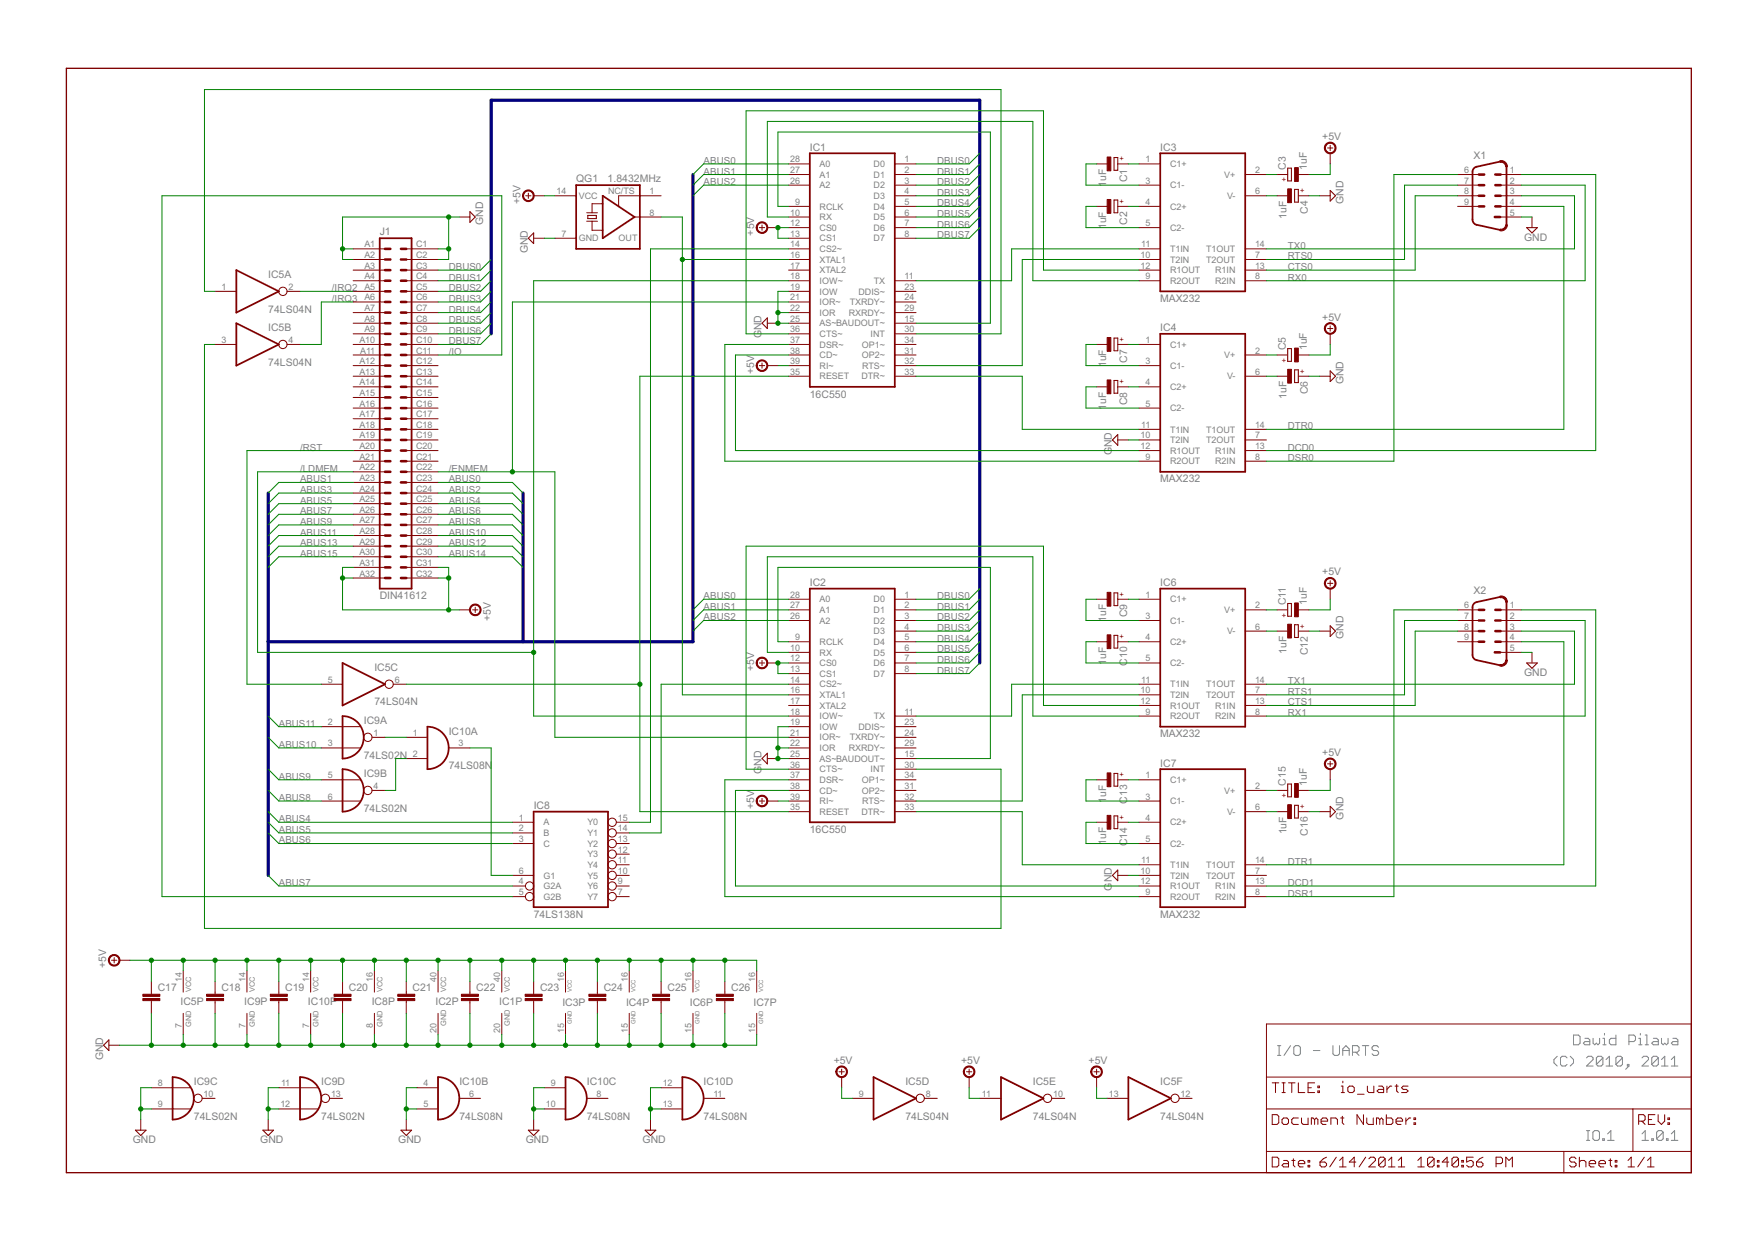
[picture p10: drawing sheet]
<svg xmlns="http://www.w3.org/2000/svg" width="420mm" height="297mm" viewBox="0 0 420 297" stroke-linecap="round" stroke-linejoin="round" font-family="sans-serif">
<defs><g id="words">
<g font-size="2.8" fill="#808080">
<text x="316.2" y="33.5">+5V</text>
<text x="193.7" y="36">IC1</text>
<text x="277.5" y="36">IC3</text>
<text x="307.5" y="40.6" transform="rotate(-90 307.5 40.6)">C3</text>
<text x="312.5" y="40.6" transform="rotate(-90 312.5 40.6)">1uF</text>
<text x="352.4" y="37.9">X1</text>
<text x="137.8" y="43.6">QG1</text>
<text x="145.3" y="43.5">1.8432MHz</text>
<text x="264.5" y="44.7" transform="rotate(-90 264.5 44.7)">1uF</text>
<text x="269.6" y="43.5" transform="rotate(-90 269.6 43.5)">C1</text>
<text x="115.6" y="53.8" transform="rotate(-90 115.6 53.8)">GND</text>
<text x="124.4" y="48.7" transform="rotate(-90 124.4 48.7)">+5V</text>
<text x="269.6" y="53.7" transform="rotate(-90 269.6 53.7)">C2</text>
<text x="307.7" y="52.3" transform="rotate(-90 307.7 52.3)">1uF</text>
<text x="312.7" y="51.2" transform="rotate(-90 312.7 51.2)">C4</text>
<text x="321.3" y="48.7" transform="rotate(-90 321.3 48.7)">GND</text>
<text x="90.8" y="56.2">J1</text>
<text x="180.3" y="56.3" transform="rotate(-90 180.3 56.3)">+5V</text>
<text x="264.5" y="54.8" transform="rotate(-90 264.5 54.8)">1uF</text>
<text x="364.4" y="57.6">GND</text>
<text x="126.2" y="60.6" transform="rotate(-90 126.2 60.6)">GND</text>
<text x="64.1" y="66.5">IC5A</text>
<text x="64.1" y="74.8">74LS04N</text>
<text x="277.5" y="72.2">MAX232</text>
<text x="316.2" y="76.7">+5V</text>
<text x="64.1" y="79.2">IC5B</text>
<text x="182.1" y="80.9" transform="rotate(-90 182.1 80.9)">GND</text>
<text x="277.5" y="79.2">IC4</text>
<text x="307.5" y="83.8" transform="rotate(-90 307.5 83.8)">C5</text>
<text x="312.5" y="83.8" transform="rotate(-90 312.5 83.8)">1uF</text>
<text x="64.1" y="87.4">74LS04N</text>
<text x="180.3" y="89.4" transform="rotate(-90 180.3 89.4)">+5V</text>
<text x="264.5" y="87.8" transform="rotate(-90 264.5 87.8)">1uF</text>
<text x="269.6" y="86.7" transform="rotate(-90 269.6 86.7)">C7</text>
<text x="193.7" y="95.1">16C550</text>
<text x="307.7" y="95.4" transform="rotate(-90 307.7 95.4)">1uF</text>
<text x="312.7" y="94.3" transform="rotate(-90 312.7 94.3)">C6</text>
<text x="321.3" y="91.9" transform="rotate(-90 321.3 91.9)">GND</text>
<text x="264.5" y="98" transform="rotate(-90 264.5 98)">1uF</text>
<text x="269.6" y="96.9" transform="rotate(-90 269.6 96.9)">C8</text>
<text x="265.9" y="106.9" transform="rotate(-90 265.9 106.9)">ND</text>
<text x="265.9" y="108.9" transform="rotate(-90 265.9 108.9)">G</text>
<text x="277.5" y="115.4">MAX232</text>
<text x="316.2" y="137.6">+5V</text>
<text x="90.8" y="143.3">DIN41612</text>
<text x="193.7" y="140.1">IC2</text>
<text x="277.5" y="140.1">IC6</text>
<text x="352.4" y="142.1">X2</text>
<text x="117.3" y="148.5" transform="rotate(-90 117.3 148.5)">+5V</text>
<text x="264.5" y="148.8" transform="rotate(-90 264.5 148.8)">1uF</text>
<text x="269.6" y="147.7" transform="rotate(-90 269.6 147.7)">C9</text>
<text x="307.5" y="144.7" transform="rotate(-90 307.5 144.7)">C11</text>
<text x="312.5" y="144.7" transform="rotate(-90 312.5 144.7)">1uF</text>
<text x="321.3" y="152.8" transform="rotate(-90 321.3 152.8)">GND</text>
<text x="89.5" y="160.5">IC5C</text>
<text x="180.3" y="160.5" transform="rotate(-90 180.3 160.5)">+5V</text>
<text x="264.5" y="158.9" transform="rotate(-90 264.5 158.9)">1uF</text>
<text x="269.6" y="159.2" transform="rotate(-90 269.6 159.2)">C10</text>
<text x="307.7" y="156.4" transform="rotate(-90 307.7 156.4)">1uF</text>
<text x="312.7" y="156.7" transform="rotate(-90 312.7 156.7)">C12</text>
<text x="364.4" y="161.7">GND</text>
<text x="87" y="173.2">IC9A</text>
<text x="89.5" y="168.7">74LS04N</text>
<text x="107.3" y="175.7">IC10A</text>
<text x="277.5" y="176.3">MAX232</text>
<text x="87" y="181.4">74LS02N</text>
<text x="87" y="185.9">IC9B</text>
<text x="107.3" y="184">74LS08N</text>
<text x="182.1" y="185.1" transform="rotate(-90 182.1 185.1)">G</text>
<text x="182.1" y="183.1" transform="rotate(-90 182.1 183.1)">ND</text>
<text x="277.5" y="183.3">IC7</text>
<text x="316.2" y="180.8">+5V</text>
<text x="264.5" y="192" transform="rotate(-90 264.5 192)">1uF</text>
<text x="307.5" y="187.9" transform="rotate(-90 307.5 187.9)">C15</text>
<text x="312.5" y="187.9" transform="rotate(-90 312.5 187.9)">1uF</text>
<text x="87" y="194.1">74LS02N</text>
<text x="127.6" y="193.5">IC8</text>
<text x="180.3" y="193.5" transform="rotate(-90 180.3 193.5)">+5V</text>
<text x="269.6" y="192.2" transform="rotate(-90 269.6 192.2)">C13</text>
<text x="321.3" y="196" transform="rotate(-90 321.3 196)">GND</text>
<text x="193.7" y="199.2">16C550</text>
<text x="264.5" y="202.1" transform="rotate(-90 264.5 202.1)">1uF</text>
<text x="269.6" y="202.4" transform="rotate(-90 269.6 202.4)">C14</text>
<text x="307.7" y="199.6" transform="rotate(-90 307.7 199.6)">1uF</text>
<text x="312.7" y="199.8" transform="rotate(-90 312.7 199.8)">C16</text>
<text x="265.9" y="213" transform="rotate(-90 265.9 213)">GND</text>
<text x="127.6" y="219.5">74LS138N</text>
<text x="277.5" y="219.5">MAX232</text>
<text x="25.4" y="231.6" transform="rotate(-90 25.4 231.6)">+5V</text>
<text x="37.7" y="236.9">C17</text>
<text x="53" y="236.9">C18</text>
<text x="68.2" y="236.9">C19</text>
<text x="83.4" y="236.9">C20</text>
<text x="98.7" y="236.9">C21</text>
<text x="113.9" y="236.9">C22</text>
<text x="129.1" y="236.9">C23</text>
<text x="144.4" y="236.9">C24</text>
<text x="159.6" y="236.9">C25</text>
<text x="174.9" y="236.9">C26</text>
<text x="43.2" y="240.5">IC5P</text>
<text x="58.4" y="240.5">IC9P</text>
<text x="73.7" y="240.5">IC10P</text>
<text x="88.9" y="240.5">IC8P</text>
<text x="104.1" y="240.5">IC2P</text>
<text x="119.4" y="240.5">IC1P</text>
<text x="134.5" y="240.6">IC3P</text>
<text x="149.7" y="240.6">IC4P</text>
<text x="165" y="240.6">IC6P</text>
<text x="180.2" y="240.6">IC7P</text>
<text x="24.6" y="253.6" transform="rotate(-90 24.6 253.6)">GND</text>
<text x="199.4" y="254.4">+5V</text>
<text x="229.8" y="254.4">+5V</text>
<text x="260.3" y="254.4">+5V</text>
<text x="46.4" y="259.5">IC9C</text>
<text x="76.8" y="259.5">IC9D</text>
<text x="109.8" y="259.5">IC10B</text>
<text x="140.3" y="259.5">IC10C</text>
<text x="168.3" y="259.5">IC10D</text>
<text x="216.5" y="259.5">IC5D</text>
<text x="247" y="259.5">IC5E</text>
<text x="277.5" y="259.5">IC5F</text>
<text x="46.4" y="267.8">74LS02N</text>
<text x="76.8" y="267.8">74LS02N</text>
<text x="109.8" y="267.8">74LS08N</text>
<text x="140.3" y="267.8">74LS08N</text>
<text x="168.3" y="267.8">74LS08N</text>
<text x="216.5" y="267.8">74LS04N</text>
<text x="247" y="267.8">74LS04N</text>
<text x="277.5" y="267.8">74LS04N</text>
<text x="31.7" y="273.5">GND</text>
<text x="62.2" y="273.5">GND</text>
<text x="95.2" y="273.5">GND</text>
<text x="125.7" y="273.5">GND</text>
<text x="153.7" y="273.5">GND</text>
</g>
<g font-size="2.6" fill="#808080">
<text x="168.3" y="39.2">ABUS0</text>
<text x="168.3" y="41.7">ABUS1</text>
<text x="224.1" y="39.2">DBUS0</text>
<text x="224.1" y="41.7">DBUS1</text>
<text x="168.3" y="44.3">ABUS2</text>
<text x="224.1" y="44.3">DBUS2</text>
<text x="224.1" y="46.8">DBUS3</text>
<text x="224.1" y="49.4">DBUS4</text>
<text x="224.1" y="51.9">DBUS5</text>
<text x="224.1" y="54.4">DBUS6</text>
<text x="224.1" y="57">DBUS7</text>
<text x="307.9" y="59.5">TX0</text>
<text x="107.3" y="64.6">DBUS0</text>
<text x="307.9" y="62.1">RTS0</text>
<text x="307.9" y="64.6">CTS0</text>
<text x="79.4" y="69.7">/IRQ2 A5</text>
<text x="107.3" y="67.1">DBUS1</text>
<text x="107.3" y="69.7">DBUS2</text>
<text x="307.9" y="67.1">RX0</text>
<text x="79.4" y="72.2">/IRQ3 A6</text>
<text x="107.3" y="72.2">DBUS3</text>
<text x="107.3" y="74.8">DBUS4</text>
<text x="107.3" y="77.3">DBUS5</text>
<text x="107.3" y="79.8">DBUS6</text>
<text x="107.3" y="82.4">DBUS7</text>
<text x="107.3" y="84.9">/IO</text>
<text x="71.7" y="107.8">/RST</text>
<text x="307.9" y="102.7">DTR0</text>
<text x="307.9" y="107.8">DCD0</text>
<text x="71.7" y="112.8">/LDMEM</text>
<text x="107.3" y="112.8">/ENMEM</text>
<text x="307.9" y="110.3">DSR0</text>
<text x="71.7" y="115.4">ABUS1</text>
<text x="71.7" y="117.9">ABUS3</text>
<text x="107.3" y="115.4">ABUS0</text>
<text x="107.3" y="117.9">ABUS2</text>
<text x="71.7" y="120.5">ABUS5</text>
<text x="71.7" y="123">ABUS7</text>
<text x="71.7" y="125.5">ABUS9</text>
<text x="107.3" y="120.5">ABUS4</text>
<text x="107.3" y="123">ABUS6</text>
<text x="107.3" y="125.5">ABUS8</text>
<text x="71.7" y="128.1">ABUS11</text>
<text x="71.7" y="130.6">ABUS13</text>
<text x="107.3" y="128.1">ABUS10</text>
<text x="107.3" y="130.6">ABUS12</text>
<text x="71.7" y="133.2">ABUS15</text>
<text x="107.3" y="133.2">ABUS14</text>
<text x="168.3" y="143.3">ABUS0</text>
<text x="224.1" y="143.3">DBUS0</text>
<text x="168.3" y="145.9">ABUS1</text>
<text x="168.3" y="148.4">ABUS2</text>
<text x="224.1" y="145.9">DBUS1</text>
<text x="224.1" y="148.4">DBUS2</text>
<text x="224.1" y="150.9">DBUS3</text>
<text x="224.1" y="153.5">DBUS4</text>
<text x="224.1" y="156">DBUS5</text>
<text x="224.1" y="158.6">DBUS6</text>
<text x="224.1" y="161.1">DBUS7</text>
<text x="307.9" y="166.2">RTS1</text>
<text x="307.9" y="163.6">TX1</text>
<text x="66.7" y="173.8">ABUS11</text>
<text x="307.9" y="168.7">CTS1</text>
<text x="307.9" y="171.3">RX1</text>
<text x="66.7" y="178.9">ABUS10</text>
<text x="66.7" y="191.6">ABUS8</text>
<text x="66.7" y="186.5">ABUS9</text>
<text x="66.7" y="196.7">ABUS4</text>
<text x="66.7" y="201.7">ABUS6</text>
<text x="66.7" y="199.2">ABUS5</text>
<text x="307.9" y="206.8">DTR1</text>
<text x="66.7" y="211.9">ABUS7</text>
<text x="307.9" y="214.4">DSR1</text>
<text x="307.9" y="211.9">DCD1</text>
</g>
<g font-size="2.4" fill="#808080">
<text x="188.9" y="38.8">28</text>
<text x="188.9" y="41.4">27</text>
<text x="196" y="40">A0</text>
<text x="208.9" y="40">D0</text>
<text x="216.3" y="38.8">1</text>
<text x="216.3" y="41.4">2</text>
<text x="273.9" y="38.8">1</text>
<text x="279.8" y="40">C1+</text>
<text x="300.1" y="41.4">2</text>
<text x="350.1" y="41.4">6</text>
<text x="361.1" y="41.4">1</text>
<text x="133.1" y="46.5">14</text>
<text x="138.4" y="47.6">VCC</text>
<text x="145.4" y="46.3">NC/TS</text>
<text x="155.4" y="46.5">1</text>
<text x="188.9" y="43.9">26</text>
<text x="196" y="42.5">A1</text>
<text x="196" y="45">A2</text>
<text x="208.9" y="42.5">D1</text>
<text x="208.9" y="45">D2</text>
<text x="208.9" y="47.6">D3</text>
<text x="216.3" y="43.9">3</text>
<text x="216.3" y="46.5">4</text>
<text x="273.9" y="43.9">3</text>
<text x="279.8" y="45">C1-</text>
<text x="292.8" y="42.5">V+</text>
<text x="293.4" y="47.6">V-</text>
<text x="300.1" y="46.5">6</text>
<text x="350.1" y="43.9">7</text>
<text x="350.1" y="46.5">8</text>
<text x="361.1" y="43.9">2</text>
<text x="361.1" y="46.5">3</text>
<text x="155.4" y="51.5">8</text>
<text x="188.9" y="51.5">10</text>
<text x="190.1" y="49">9</text>
<text x="196" y="50.1">RCLK</text>
<text x="196" y="52.7">RX</text>
<text x="208.9" y="50.1">D4</text>
<text x="208.9" y="52.7">D5</text>
<text x="216.3" y="49">5</text>
<text x="216.3" y="51.5">6</text>
<text x="273.9" y="49">4</text>
<text x="279.8" y="50.1">C2+</text>
<text x="350.1" y="49">9</text>
<text x="361.1" y="49">4</text>
<text x="361.1" y="51.5">5</text>
<text x="87.1" y="59.2">A1</text>
<text x="99.5" y="59.2">C1</text>
<text x="134.3" y="56.6">7</text>
<text x="138.4" y="57.7">GND</text>
<text x="147.9" y="57.7">OUT</text>
<text x="188.9" y="54.1">12</text>
<text x="188.9" y="56.6">13</text>
<text x="188.9" y="59.2">14</text>
<text x="196" y="55.2">CS0</text>
<text x="196" y="57.7">CS1</text>
<text x="208.9" y="55.2">D6</text>
<text x="208.9" y="57.7">D7</text>
<text x="216.3" y="54.1">7</text>
<text x="216.3" y="56.6">8</text>
<text x="272.9" y="59.2">11</text>
<text x="273.9" y="54.1">5</text>
<text x="279.8" y="55.2">C2-</text>
<text x="300.1" y="59.2">14</text>
<text x="87.1" y="61.7">A2</text>
<text x="87.1" y="64.2">A3</text>
<text x="99.5" y="61.7">C2</text>
<text x="99.5" y="64.2">C3</text>
<text x="188.9" y="61.7">16</text>
<text x="188.9" y="64.2">17</text>
<text x="196" y="60.3">CS2~</text>
<text x="196" y="62.8">XTAL1</text>
<text x="196" y="65.4">XTAL2</text>
<text x="272.8" y="61.7">10</text>
<text x="272.8" y="64.2">12</text>
<text x="279.8" y="60.3">T1IN</text>
<text x="279.8" y="62.8">T2IN</text>
<text x="279.8" y="65.4">R1OUT</text>
<text x="288.4" y="60.3">T1OUT</text>
<text x="288.4" y="62.8">T2OUT</text>
<text x="290.6" y="65.4">R1IN</text>
<text x="300.1" y="61.7">7</text>
<text x="300.1" y="64.2">13</text>
<text x="53" y="69.3">1</text>
<text x="69" y="69.3">2</text>
<text x="87.1" y="66.8">A4</text>
<text x="99.5" y="66.8">C4</text>
<text x="99.5" y="69.3">C5</text>
<text x="99.5" y="71.9">C6</text>
<text x="188.9" y="66.8">18</text>
<text x="188.9" y="69.3">19</text>
<text x="188.9" y="71.9">21</text>
<text x="196" y="67.9">IOW~</text>
<text x="196" y="70.4">IOW</text>
<text x="205.3" y="70.4">DDIS~</text>
<text x="208.9" y="67.9">TX</text>
<text x="216.3" y="66.8">11</text>
<text x="216.3" y="69.3">23</text>
<text x="216.3" y="71.9">24</text>
<text x="273.9" y="66.8">9</text>
<text x="279.8" y="67.9">R2OUT</text>
<text x="290.6" y="67.9">R2IN</text>
<text x="300.1" y="66.8">8</text>
<text x="87.1" y="74.4">A7</text>
<text x="87.1" y="76.9">A8</text>
<text x="99.5" y="74.4">C7</text>
<text x="99.5" y="76.9">C8</text>
<text x="188.9" y="74.4">22</text>
<text x="188.9" y="76.9">25</text>
<text x="196" y="73">IOR~</text>
<text x="196" y="75.5">IOR</text>
<text x="203" y="75.5">RXRDY~</text>
<text x="203.2" y="73">TXRDY~</text>
<text x="216.3" y="76.9">15</text>
<text x="216.3" y="74.4">29</text>
<text x="53" y="82">3</text>
<text x="69" y="82">4</text>
<text x="85.9" y="82">A10</text>
<text x="87.1" y="79.5">A9</text>
<text x="99.5" y="79.5">C9</text>
<text x="99.5" y="82">C10</text>
<text x="188.9" y="79.5">36</text>
<text x="188.9" y="82">37</text>
<text x="196" y="78.1">AS~BAUDOUT~</text>
<text x="196" y="80.6">CTS~</text>
<text x="196" y="83.1">DSR~</text>
<text x="206.1" y="83.1">OP1~</text>
<text x="208.2" y="80.6">INT</text>
<text x="216.3" y="79.5">30</text>
<text x="216.3" y="82">34</text>
<text x="273.9" y="82">1</text>
<text x="279.8" y="83.1">C1+</text>
<text x="85.9" y="87.1">A12</text>
<text x="85.9" y="89.6">A13</text>
<text x="86.1" y="84.6">A11</text>
<text x="99.5" y="84.6">C11</text>
<text x="99.5" y="87.1">C12</text>
<text x="99.5" y="89.6">C13</text>
<text x="188.9" y="84.6">38</text>
<text x="188.9" y="87.1">39</text>
<text x="188.9" y="89.6">35</text>
<text x="196" y="85.7">CD~</text>
<text x="196" y="88.2">RI~</text>
<text x="206.1" y="85.7">OP2~</text>
<text x="206.2" y="88.2">RTS~</text>
<text x="216.3" y="84.6">31</text>
<text x="216.3" y="87.1">32</text>
<text x="216.3" y="89.6">33</text>
<text x="273.9" y="87.1">3</text>
<text x="279.8" y="88.2">C1-</text>
<text x="292.8" y="85.7">V+</text>
<text x="300.1" y="84.6">2</text>
<text x="300.1" y="89.6">6</text>
<text x="85.9" y="92.2">A14</text>
<text x="85.9" y="94.7">A15</text>
<text x="99.5" y="92.2">C14</text>
<text x="99.5" y="94.7">C15</text>
<text x="196" y="90.8">RESET</text>
<text x="206" y="90.8">DTR~</text>
<text x="273.9" y="92.2">4</text>
<text x="279.8" y="93.3">C2+</text>
<text x="293.4" y="90.8">V-</text>
<text x="85.9" y="97.3">A16</text>
<text x="85.9" y="99.8">A17</text>
<text x="99.5" y="97.3">C16</text>
<text x="99.5" y="99.8">C17</text>
<text x="273.9" y="97.3">5</text>
<text x="279.8" y="98.4">C2-</text>
<text x="85.9" y="102.3">A18</text>
<text x="85.9" y="104.9">A19</text>
<text x="85.9" y="107.4">A20</text>
<text x="99.5" y="102.3">C18</text>
<text x="99.5" y="104.9">C19</text>
<text x="99.5" y="107.4">C20</text>
<text x="272.8" y="104.9">10</text>
<text x="272.8" y="107.4">12</text>
<text x="272.9" y="102.3">11</text>
<text x="279.8" y="103.4">T1IN</text>
<text x="279.8" y="106">T2IN</text>
<text x="288.4" y="103.4">T1OUT</text>
<text x="288.4" y="106">T2OUT</text>
<text x="300.1" y="102.3">14</text>
<text x="300.1" y="104.9">7</text>
<text x="300.1" y="107.4">13</text>
<text x="85.9" y="110">A21</text>
<text x="85.9" y="112.5">A22</text>
<text x="99.5" y="110">C21</text>
<text x="99.5" y="112.5">C22</text>
<text x="273.9" y="110">9</text>
<text x="279.8" y="108.5">R1OUT</text>
<text x="279.8" y="111.1">R2OUT</text>
<text x="290.6" y="108.5">R1IN</text>
<text x="290.6" y="111.1">R2IN</text>
<text x="300.1" y="110">8</text>
<text x="85.9" y="115">A23</text>
<text x="85.9" y="117.6">A24</text>
<text x="99.5" y="115">C23</text>
<text x="99.5" y="117.6">C24</text>
<text x="85.9" y="120.1">A25</text>
<text x="85.9" y="122.6">A26</text>
<text x="85.9" y="125.2">A27</text>
<text x="99.5" y="120.1">C25</text>
<text x="99.5" y="122.6">C26</text>
<text x="99.5" y="125.2">C27</text>
<text x="85.9" y="127.7">A28</text>
<text x="85.9" y="130.3">A29</text>
<text x="99.5" y="127.7">C28</text>
<text x="99.5" y="130.3">C29</text>
<text x="85.9" y="132.8">A30</text>
<text x="85.9" y="135.3">A31</text>
<text x="85.9" y="137.9">A32</text>
<text x="99.5" y="132.8">C30</text>
<text x="99.5" y="135.3">C31</text>
<text x="99.5" y="137.9">C32</text>
<text x="188.9" y="143">28</text>
<text x="216.3" y="143">1</text>
<text x="273.9" y="143">1</text>
<text x="188.9" y="145.5">27</text>
<text x="188.9" y="148">26</text>
<text x="196" y="144.1">A0</text>
<text x="196" y="146.6">A1</text>
<text x="196" y="149.2">A2</text>
<text x="208.9" y="144.1">D0</text>
<text x="208.9" y="146.6">D1</text>
<text x="208.9" y="149.2">D2</text>
<text x="216.3" y="145.5">2</text>
<text x="216.3" y="148">3</text>
<text x="273.9" y="148">3</text>
<text x="279.8" y="144.1">C1+</text>
<text x="279.8" y="149.2">C1-</text>
<text x="292.8" y="146.6">V+</text>
<text x="300.1" y="145.5">2</text>
<text x="350.1" y="145.5">6</text>
<text x="350.1" y="148">7</text>
<text x="361.1" y="145.5">1</text>
<text x="361.1" y="148">2</text>
<text x="188.9" y="155.7">10</text>
<text x="190.1" y="153.1">9</text>
<text x="196" y="154.2">RCLK</text>
<text x="208.9" y="151.7">D3</text>
<text x="208.9" y="154.2">D4</text>
<text x="216.3" y="150.6">4</text>
<text x="216.3" y="153.1">5</text>
<text x="216.3" y="155.7">6</text>
<text x="273.9" y="153.1">4</text>
<text x="279.8" y="154.2">C2+</text>
<text x="293.4" y="151.7">V-</text>
<text x="300.1" y="150.6">6</text>
<text x="350.1" y="150.6">8</text>
<text x="350.1" y="153.1">9</text>
<text x="361.1" y="150.6">3</text>
<text x="361.1" y="153.1">4</text>
<text x="361.1" y="155.7">5</text>
<text x="188.9" y="158.2">12</text>
<text x="188.9" y="160.7">13</text>
<text x="196" y="156.8">RX</text>
<text x="196" y="159.3">CS0</text>
<text x="196" y="161.9">CS1</text>
<text x="208.9" y="156.8">D5</text>
<text x="208.9" y="159.3">D6</text>
<text x="208.9" y="161.9">D7</text>
<text x="216.3" y="158.2">7</text>
<text x="216.3" y="160.7">8</text>
<text x="273.9" y="158.2">5</text>
<text x="279.8" y="159.3">C2-</text>
<text x="78.4" y="163.3">5</text>
<text x="94.4" y="163.3">6</text>
<text x="188.9" y="163.3">14</text>
<text x="188.9" y="165.8">16</text>
<text x="196" y="164.4">CS2~</text>
<text x="196" y="166.9">XTAL1</text>
<text x="272.8" y="165.8">10</text>
<text x="272.9" y="163.3">11</text>
<text x="279.8" y="164.4">T1IN</text>
<text x="279.8" y="166.9">T2IN</text>
<text x="288.4" y="164.4">T1OUT</text>
<text x="288.4" y="166.9">T2OUT</text>
<text x="300.1" y="163.3">14</text>
<text x="300.1" y="165.8">7</text>
<text x="78.4" y="173.4">2</text>
<text x="188.9" y="168.4">17</text>
<text x="188.9" y="170.9">18</text>
<text x="188.9" y="173.4">19</text>
<text x="196" y="169.5">XTAL2</text>
<text x="196" y="172">IOW~</text>
<text x="208.9" y="172">TX</text>
<text x="216.3" y="170.9">11</text>
<text x="216.3" y="173.4">23</text>
<text x="272.8" y="168.4">12</text>
<text x="273.9" y="170.9">9</text>
<text x="279.8" y="169.5">R1OUT</text>
<text x="279.8" y="172">R2OUT</text>
<text x="290.6" y="169.5">R1IN</text>
<text x="290.6" y="172">R2IN</text>
<text x="300.1" y="168.4">13</text>
<text x="300.1" y="170.9">8</text>
<text x="78.4" y="178.5">3</text>
<text x="89.3" y="176">1</text>
<text x="98.7" y="176">1</text>
<text x="109.6" y="178.5">3</text>
<text x="188.9" y="176">21</text>
<text x="188.9" y="178.5">22</text>
<text x="196" y="174.6">IOW</text>
<text x="196" y="177.1">IOR~</text>
<text x="196" y="179.6">IOR</text>
<text x="203" y="179.6">RXRDY~</text>
<text x="203.2" y="177.1">TXRDY~</text>
<text x="205.3" y="174.6">DDIS~</text>
<text x="216.3" y="176">24</text>
<text x="216.3" y="178.5">29</text>
<text x="98.7" y="181.1">2</text>
<text x="188.9" y="181.1">25</text>
<text x="188.9" y="183.6">36</text>
<text x="196" y="182.2">AS~BAUDOUT~</text>
<text x="196" y="184.7">CTS~</text>
<text x="208.2" y="184.7">INT</text>
<text x="216.3" y="181.1">15</text>
<text x="216.3" y="183.6">30</text>
<text x="78.4" y="186.1">5</text>
<text x="78.4" y="191.2">6</text>
<text x="89.3" y="188.7">4</text>
<text x="188.9" y="186.1">37</text>
<text x="188.9" y="188.7">38</text>
<text x="188.9" y="191.2">39</text>
<text x="196" y="187.3">DSR~</text>
<text x="196" y="189.8">CD~</text>
<text x="206.1" y="187.3">OP1~</text>
<text x="206.1" y="189.8">OP2~</text>
<text x="216.3" y="186.1">34</text>
<text x="216.3" y="188.7">31</text>
<text x="216.3" y="191.2">32</text>
<text x="273.9" y="186.1">1</text>
<text x="273.9" y="191.2">3</text>
<text x="279.8" y="187.3">C1+</text>
<text x="292.8" y="189.8">V+</text>
<text x="300.1" y="188.7">2</text>
<text x="124.1" y="196.3">1</text>
<text x="130" y="197.4">A</text>
<text x="140.5" y="197.4">Y0</text>
<text x="147.7" y="196.3">15</text>
<text x="188.9" y="193.8">35</text>
<text x="196" y="192.3">RI~</text>
<text x="196" y="194.9">RESET</text>
<text x="206" y="194.9">DTR~</text>
<text x="206.2" y="192.3">RTS~</text>
<text x="216.3" y="193.8">33</text>
<text x="273.9" y="196.3">4</text>
<text x="279.8" y="192.3">C1-</text>
<text x="279.8" y="197.4">C2+</text>
<text x="293.4" y="194.9">V-</text>
<text x="300.1" y="193.8">6</text>
<text x="124.1" y="198.8">2</text>
<text x="124.1" y="201.4">3</text>
<text x="130" y="200">B</text>
<text x="130" y="202.5">C</text>
<text x="140.5" y="202.5">Y2</text>
<text x="140.5" y="200">Y1</text>
<text x="147.7" y="203.9">12</text>
<text x="147.7" y="201.4">13</text>
<text x="147.7" y="198.8">14</text>
<text x="273.9" y="201.4">5</text>
<text x="279.8" y="202.5">C2-</text>
<text x="124.1" y="209">6</text>
<text x="140.5" y="207.6">Y4</text>
<text x="140.5" y="205">Y3</text>
<text x="147.7" y="209">10</text>
<text x="147.7" y="206.5">11</text>
<text x="272.8" y="209">10</text>
<text x="272.9" y="206.5">11</text>
<text x="279.8" y="207.6">T1IN</text>
<text x="288.4" y="207.6">T1OUT</text>
<text x="300.1" y="206.5">14</text>
<text x="300.1" y="209">7</text>
<text x="124.1" y="211.5">4</text>
<text x="124.1" y="214.1">5</text>
<text x="130" y="212.7">G2A</text>
<text x="130" y="215.2">G2B</text>
<text x="130" y="210.1">G1</text>
<text x="140.5" y="215.2">Y7</text>
<text x="140.5" y="212.7">Y6</text>
<text x="140.5" y="210.1">Y5</text>
<text x="147.7" y="214.1">7</text>
<text x="147.7" y="211.5">9</text>
<text x="272.8" y="211.5">12</text>
<text x="273.9" y="214.1">9</text>
<text x="279.8" y="210.1">T2IN</text>
<text x="279.8" y="212.7">R1OUT</text>
<text x="279.8" y="215.2">R2OUT</text>
<text x="288.4" y="210.1">T2OUT</text>
<text x="290.6" y="212.7">R1IN</text>
<text x="290.6" y="215.2">R2IN</text>
<text x="300.1" y="211.5">13</text>
<text x="300.1" y="214.1">8</text>
<text x="43.5" y="234.9" transform="rotate(-90 43.5 234.9)">14</text>
<text x="58.7" y="234.9" transform="rotate(-90 58.7 234.9)">14</text>
<text x="73.9" y="234.9" transform="rotate(-90 73.9 234.9)">14</text>
<text x="89.2" y="234.9" transform="rotate(-90 89.2 234.9)">16</text>
<text x="104.4" y="234.9" transform="rotate(-90 104.4 234.9)">40</text>
<text x="119.6" y="234.9" transform="rotate(-90 119.6 234.9)">40</text>
<text x="134.9" y="234.9" transform="rotate(-90 134.9 234.9)">16</text>
<text x="150.1" y="234.9" transform="rotate(-90 150.1 234.9)">16</text>
<text x="165.4" y="234.9" transform="rotate(-90 165.4 234.9)">16</text>
<text x="180.6" y="234.9" transform="rotate(-90 180.6 234.9)">16</text>
<text x="43.5" y="245.9" transform="rotate(-90 43.5 245.9)">7</text>
<text x="58.7" y="245.9" transform="rotate(-90 58.7 245.9)">7</text>
<text x="73.9" y="245.9" transform="rotate(-90 73.9 245.9)">7</text>
<text x="89.2" y="245.9" transform="rotate(-90 89.2 245.9)">8</text>
<text x="104.4" y="247.1" transform="rotate(-90 104.4 247.1)">20</text>
<text x="119.6" y="247.1" transform="rotate(-90 119.6 247.1)">20</text>
<text x="134.9" y="247.1" transform="rotate(-90 134.9 247.1)">15</text>
<text x="150.1" y="247.1" transform="rotate(-90 150.1 247.1)">15</text>
<text x="165.4" y="247.1" transform="rotate(-90 165.4 247.1)">15</text>
<text x="180.6" y="247.1" transform="rotate(-90 180.6 247.1)">15</text>
<text x="37.7" y="259.8">8</text>
<text x="48.7" y="262.3">10</text>
<text x="67.2" y="259.8">11</text>
<text x="79.2" y="262.3">13</text>
<text x="101.2" y="259.8">4</text>
<text x="112.2" y="262.3">6</text>
<text x="131.7" y="259.8">9</text>
<text x="142.7" y="262.3">8</text>
<text x="158.5" y="259.8">12</text>
<text x="170.6" y="262.3">11</text>
<text x="205.4" y="262.3">9</text>
<text x="221.4" y="262.3">8</text>
<text x="234.8" y="262.3">11</text>
<text x="251.9" y="262.3">10</text>
<text x="265.1" y="262.3">13</text>
<text x="282.3" y="262.3">12</text>
<text x="37.7" y="264.9">9</text>
<text x="67" y="264.9">12</text>
<text x="101.2" y="264.9">5</text>
<text x="130.5" y="264.9">10</text>
<text x="158.5" y="264.9">13</text>
</g>
<g font-size="2" fill="#800000">
<text x="267.7" y="38.6">+</text>
<text x="306.5" y="43.6">+</text>
<text x="310.9" y="46.2">+</text>
<text x="267.7" y="48.8">+</text>
<text x="267.7" y="81.8">+</text>
<text x="306.5" y="86.8">+</text>
<text x="310.9" y="89.4">+</text>
<text x="267.7" y="91.9">+</text>
<text x="267.7" y="142.7">+</text>
<text x="306.5" y="147.7">+</text>
<text x="267.7" y="152.9">+</text>
<text x="310.9" y="150.4">+</text>
<text x="267.7" y="185.9">+</text>
<text x="306.5" y="190.9">+</text>
<text x="267.7" y="196.1">+</text>
<text x="310.9" y="193.5">+</text>
</g>
<g font-size="2" fill="#808080">
<text x="45.7" y="237.3" transform="rotate(-90 45.7 237.3)">VCC</text>
<text x="61" y="237.3" transform="rotate(-90 61 237.3)">VCC</text>
<text x="76.2" y="237.3" transform="rotate(-90 76.2 237.3)">VCC</text>
<text x="91.4" y="237.3" transform="rotate(-90 91.4 237.3)">VCC</text>
<text x="106.7" y="237.3" transform="rotate(-90 106.7 237.3)">VCC</text>
<text x="121.9" y="237.3" transform="rotate(-90 121.9 237.3)">VCC</text>
<text x="45.7" y="245.7" transform="rotate(-90 45.7 245.7)">GND</text>
<text x="61" y="245.7" transform="rotate(-90 61 245.7)">GND</text>
<text x="76.2" y="245.7" transform="rotate(-90 76.2 245.7)">GND</text>
<text x="91.4" y="245.7" transform="rotate(-90 91.4 245.7)">GND</text>
<text x="106.7" y="245.4" transform="rotate(-90 106.7 245.4)">GND</text>
<text x="121.9" y="245.4" transform="rotate(-90 121.9 245.4)">GND</text>
</g>
<g font-size="1.6" fill="#808080">
<text x="136.8" y="237.3" transform="rotate(-90 136.8 237.3)">VCC</text>
<text x="152" y="237.3" transform="rotate(-90 152 237.3)">VCC</text>
<text x="167.2" y="237.3" transform="rotate(-90 167.2 237.3)">VCC</text>
<text x="182.5" y="237.3" transform="rotate(-90 182.5 237.3)">VCC</text>
<text x="136.8" y="244.9" transform="rotate(-90 136.8 244.9)">GND</text>
<text x="152" y="244.9" transform="rotate(-90 152 244.9)">GND</text>
<text x="167.2" y="244.9" transform="rotate(-90 167.2 244.9)">GND</text>
<text x="182.5" y="244.9" transform="rotate(-90 182.5 244.9)">GND</text>
</g>
</g></defs>
<g fill="#808080" stroke="#808080" stroke-width=".24">
<path d="M305.5 252.4h.8z"/>
<path d="M305.9 250.1v2.3z"/>
<path d="M305.5 250.1h.8z"/>
<path d="M308.6 250.1l-1.5 2.3z"/>
<path d="M309.8 250.1h.8z"/>
<path d="M309.4 250.5l.4-.4z"/>
<path d="M309.4 250.5v1.5z"/>
<path d="M309.4 252l.4 .4z"/>
<path d="M309.8 252.4h.8z"/>
<path d="M310.6 252.4l.4-.4z"/>
<path d="M311 250.5v1.5z"/>
<path d="M310.6 250.1l.4 .4z"/>
<path d="M314.1 251.2h1.5z"/>
<path d="M318.7 250.1v1.9z"/>
<path d="M318.7 252l.4 .4z"/>
<path d="M319.1 252.4h.8z"/>
<path d="M319.9 252.4l.4-.4z"/>
<path d="M320.3 250.1v1.9z"/>
<path d="M321.1 250.9v1.5z"/>
<path d="M321.9 250.1l-.8 .8z"/>
<path d="M321.9 250.1l.7 .8z"/>
<path d="M322.6 250.9v1.5z"/>
<path d="M321.1 251.2h1.5z"/>
<path d="M323.4 250.1v2.3z"/>
<path d="M323.4 250.1h1.2z"/>
<path d="M324.6 250.1l.4 .4z"/>
<path d="M325 250.5v.7z"/>
<path d="M325 251.2l-.4 .5z"/>
<path d="M323.4 251.7h1.2z"/>
<path d="M324.2 251.7l.8 .7z"/>
<path d="M326.5 250.1v2.3z"/>
<path d="M325.8 250.1h1.5z"/>
<path d="M329.3 250.1l.4 .4z"/>
<path d="M328.5 250.1h.8z"/>
<path d="M328.5 250.1l-.4 .4z"/>
<path d="M328.1 250.5v.4z"/>
<path d="M328.1 250.9l.4 .3z"/>
<path d="M328.5 251.2h.8z"/>
<path d="M329.3 251.2l.4 .5z"/>
<path d="M329.7 251.7v.3z"/>
<path d="M329.3 252.4l.4-.4z"/>
<path d="M328.5 252.4h.8z"/>
<path d="M328.1 252l.4 .4z"/>
<path d="M376.3 247.5v2.4z"/>
<path d="M376.3 249.9h1.1z"/>
<path d="M377.4 249.9l.4-.4z"/>
<path d="M377.8 247.9v1.6z"/>
<path d="M377.4 247.5l.4 .4z"/>
<path d="M376.3 247.5h1.1z"/>
<path d="M379 248.3h.8z"/>
<path d="M379.8 248.3l.4 .4z"/>
<path d="M380.2 248.7v1.2z"/>
<path d="M379 249.9h1.2z"/>
<path d="M378.6 249.5l.4 .4z"/>
<path d="M378.6 249.5l.4-.4z"/>
<path d="M379 249.1h1.2z"/>
<path d="M381 248.3v1.2z"/>
<path d="M381 249.5l.4 .4z"/>
<path d="M381.4 249.9l.3-.4z"/>
<path d="M381.7 249.5l.4 .4z"/>
<path d="M382.1 249.9l.4-.4z"/>
<path d="M382.5 248.3v1.2z"/>
<path d="M383.3 248.3h.4z"/>
<path d="M383.7 248.3v1.6z"/>
<path d="M383.3 249.9h.8z"/>
<path d="M383.7 247.2v.3z"/>
<path d="M386.4 247.5v2.4z"/>
<path d="M385.3 249.9h1.1z"/>
<path d="M384.9 249.5l.4 .4z"/>
<path d="M384.9 248.7v.8z"/>
<path d="M384.9 248.7l.4-.4z"/>
<path d="M385.3 248.3h1.1z"/>
<path d="M389.5 247.5v2.4z"/>
<path d="M389.5 247.5h1.2z"/>
<path d="M390.7 247.5l.4 .4z"/>
<path d="M391.1 247.9v.8z"/>
<path d="M391.1 248.7l-.4 .4z"/>
<path d="M389.5 249.1h1.2z"/>
<path d="M391.9 248.3h.4z"/>
<path d="M392.3 248.3v1.6z"/>
<path d="M391.9 249.9h.8z"/>
<path d="M392.3 247.2v.3z"/>
<path d="M393.4 247.5h.4z"/>
<path d="M393.8 247.5v2.4z"/>
<path d="M393.4 249.9h.8z"/>
<path d="M395.4 248.3h.8z"/>
<path d="M396.2 248.3l.4 .4z"/>
<path d="M396.6 248.7v1.2z"/>
<path d="M395.4 249.9h1.2z"/>
<path d="M395 249.5l.4 .4z"/>
<path d="M395 249.5l.4-.4z"/>
<path d="M395.4 249.1h1.2z"/>
<path d="M397.3 248.3v1.2z"/>
<path d="M397.3 249.5l.4 .4z"/>
<path d="M397.7 249.9l.4-.4z"/>
<path d="M398.1 249.5l.4 .4z"/>
<path d="M398.5 249.9l.4-.4z"/>
<path d="M398.9 248.3v1.2z"/>
<path d="M400 248.3h.8z"/>
<path d="M400.8 248.3l.4 .4z"/>
<path d="M401.2 248.7v1.2z"/>
<path d="M400 249.9h1.2z"/>
<path d="M399.7 249.5l.3 .4z"/>
<path d="M399.7 249.5l.3-.4z"/>
<path d="M400 249.1h1.2z"/>
<path d="M371.6 254.2l.8 .8z"/>
<path d="M371.6 253.4v.8z"/>
<path d="M371.6 253.4l.8-.8z"/>
<path d="M374.3 252.6l.4 .4z"/>
<path d="M373.5 252.6h.8z"/>
<path d="M373.5 252.6l-.3 .4z"/>
<path d="M373.2 253v1.6z"/>
<path d="M373.2 254.6l.3 .4z"/>
<path d="M373.5 255h.8z"/>
<path d="M374.3 255l.4-.4z"/>
<path d="M375.5 255l.8-.8z"/>
<path d="M376.3 253.4v.8z"/>
<path d="M375.5 252.6l.8 .8z"/>
<path d="M379.4 255h1.6z"/>
<path d="M379.4 255l1.6-1.6z"/>
<path d="M381 253v.4z"/>
<path d="M380.6 252.6l.4 .4z"/>
<path d="M379.8 252.6h.8z"/>
<path d="M379.4 253l.4-.4z"/>
<path d="M381.7 253v1.6z"/>
<path d="M381.7 253l.4-.4z"/>
<path d="M382.1 252.6h.8z"/>
<path d="M382.9 252.6l.4 .4z"/>
<path d="M383.3 253v1.6z"/>
<path d="M382.9 255l.4-.4z"/>
<path d="M382.1 255h.8z"/>
<path d="M381.7 254.6l.4 .4z"/>
<path d="M381.7 254.6l1.6-1.6z"/>
<path d="M384.1 253.4l.8-.8z"/>
<path d="M384.9 252.6v2.4z"/>
<path d="M384.1 255h1.5z"/>
<path d="M386.4 253v1.6z"/>
<path d="M386.4 253l.4-.4z"/>
<path d="M386.8 252.6h.8z"/>
<path d="M387.6 252.6l.4 .4z"/>
<path d="M388 253v1.6z"/>
<path d="M387.6 255l.4-.4z"/>
<path d="M386.8 255h.8z"/>
<path d="M386.4 254.6l.4 .4z"/>
<path d="M386.4 254.6l1.6-1.6z"/>
<path d="M388.7 255.7l.8-.7z"/>
<path d="M389.5 254.6v.4z"/>
<path d="M389.1 254.6h.4z"/>
<path d="M389.1 254.6v.4z"/>
<path d="M389.1 255h.4z"/>
<path d="M392.7 255h1.5z"/>
<path d="M392.7 255l1.5-1.6z"/>
<path d="M394.2 253v.4z"/>
<path d="M393.8 252.6l.4 .4z"/>
<path d="M393 252.6h.8z"/>
<path d="M392.7 253l.3-.4z"/>
<path d="M395 253v1.6z"/>
<path d="M395 253l.4-.4z"/>
<path d="M395.4 252.6h.8z"/>
<path d="M396.2 252.6l.4 .4z"/>
<path d="M396.6 253v1.6z"/>
<path d="M396.2 255l.4-.4z"/>
<path d="M395.4 255h.8z"/>
<path d="M395 254.6l.4 .4z"/>
<path d="M395 254.6l1.6-1.6z"/>
<path d="M397.3 253.4l.8-.8z"/>
<path d="M398.1 252.6v2.4z"/>
<path d="M397.3 255h1.6z"/>
<path d="M399.7 253.4l.8-.8z"/>
<path d="M400.5 252.6v2.4z"/>
<path d="M399.7 255h1.5z"/>
<path d="M379.4 272.7h.8z"/>
<path d="M379.8 270.4v2.3z"/>
<path d="M379.4 270.4h.8z"/>
<path d="M381.3 270.4h.8z"/>
<path d="M380.9 270.8l.4-.4z"/>
<path d="M380.9 270.8v1.6z"/>
<path d="M380.9 272.4l.4 .3z"/>
<path d="M381.3 272.7h.8z"/>
<path d="M382.1 272.7l.4-.3z"/>
<path d="M382.5 270.8v1.6z"/>
<path d="M382.1 270.4l.4 .4z"/>
<path d="M383.3 272.4v.3z"/>
<path d="M383.3 272.4h.3z"/>
<path d="M383.6 272.4v.3z"/>
<path d="M383.3 272.7h.3z"/>
<path d="M385.2 270.4l-.8 .8z"/>
<path d="M385.2 270.4v2.3z"/>
<path d="M384.4 272.7h1.6z"/>
<path d="M393.4 270.4l-.7 .8z"/>
<path d="M393.4 270.4v2.3z"/>
<path d="M392.7 272.7h1.5z"/>
<path d="M395 272.4v.3z"/>
<path d="M395 272.4h.4z"/>
<path d="M395.4 272.4v.3z"/>
<path d="M395 272.7h.4z"/>
<path d="M396.2 270.8v1.6z"/>
<path d="M396.2 270.8l.4-.4z"/>
<path d="M396.6 270.4h.7z"/>
<path d="M397.3 270.4l.4 .4z"/>
<path d="M397.7 270.8v1.6z"/>
<path d="M397.3 272.7l.4-.3z"/>
<path d="M396.6 272.7h.7z"/>
<path d="M396.2 272.4l.4 .3z"/>
<path d="M396.2 272.4l1.5-1.6z"/>
<path d="M398.5 272.4v.3z"/>
<path d="M398.5 272.4h.4z"/>
<path d="M398.9 272.4v.3z"/>
<path d="M398.5 272.7h.4z"/>
<path d="M399.7 271.2l.8-.8z"/>
<path d="M400.5 270.4v2.3z"/>
<path d="M399.7 272.7h1.5z"/>
</g>
<g fill="#800000" stroke="#800000" stroke-width=".32">
<path d="M15.9 16.3v264.2z"/>
<path d="M15.9 280.5h388.6z"/>
<path d="M404.5 16.3v264.2z"/>
<path d="M15.9 16.3h388.6z"/>
</g>
<g fill="#800000" stroke="#800000" stroke-width=".24">
<path d="M302.9 280.5h71.1z"/>
<path d="M390.5 265.2h14z"/>
<path d="M302.9 275.4v5.1z"/>
<path d="M304.2 276.8v2.3z"/>
<path d="M304.2 279.1h1.2z"/>
<path d="M305.4 279.1l.4-.4z"/>
<path d="M305.8 277.1v1.6z"/>
<path d="M305.4 276.8l.4 .3z"/>
<path d="M304.2 276.8h1.2z"/>
<path d="M307 277.5h.7z"/>
<path d="M307.7 277.5l.4 .4z"/>
<path d="M308.1 277.9v1.2z"/>
<path d="M307 279.1h1.1z"/>
<path d="M306.6 278.7l.4 .4z"/>
<path d="M307 278.3l-.4 .4z"/>
<path d="M307 278.3h1.1z"/>
<path d="M309.3 277.1v1.6z"/>
<path d="M309.3 278.7l.4 .4z"/>
<path d="M308.9 277.5h.8z"/>
<path d="M310.9 279.1h.7z"/>
<path d="M310.5 278.7l.4 .4z"/>
<path d="M310.5 277.9v.8z"/>
<path d="M310.5 277.9l.4-.4z"/>
<path d="M310.9 277.5h.7z"/>
<path d="M311.6 277.5l.4 .4z"/>
<path d="M312 277.9v.4z"/>
<path d="M310.5 278.3h1.5z"/>
<path d="M312.8 277.5h.4z"/>
<path d="M313.2 277.5v.4z"/>
<path d="M312.8 277.9h.4z"/>
<path d="M312.8 277.5v.4z"/>
<path d="M312.8 278.7h.4z"/>
<path d="M313.2 278.7v.4z"/>
<path d="M312.8 279.1h.4z"/>
<path d="M312.8 278.7v.4z"/>
<path d="M316.4 277.1l.8-.3z"/>
<path d="M316.4 277.1l-.7 .8z"/>
<path d="M315.7 277.9v.8z"/>
<path d="M315.7 278.7l.3 .4z"/>
<path d="M316 279.1h.8z"/>
<path d="M316.8 279.1l.4-.4z"/>
<path d="M317.2 278.3v.4z"/>
<path d="M316.8 277.9l.4 .4z"/>
<path d="M315.7 277.9h1.1z"/>
<path d="M319.6 276.8l-1.6 2.3z"/>
<path d="M320.3 277.5l.8-.7z"/>
<path d="M321.1 276.8v2.3z"/>
<path d="M320.3 279.1h1.6z"/>
<path d="M323.8 276.8v2.3z"/>
<path d="M322.7 277.9l1.1-1.1z"/>
<path d="M322.7 277.9h1.5z"/>
<path d="M326.6 276.8l-1.6 2.3z"/>
<path d="M327.3 279.1h1.6z"/>
<path d="M327.3 279.1l1.6-1.6z"/>
<path d="M328.9 277.1v.4z"/>
<path d="M328.5 276.8l.4 .3z"/>
<path d="M327.7 276.8h.8z"/>
<path d="M327.3 277.1l.4-.3z"/>
<path d="M329.7 277.1v1.6z"/>
<path d="M329.7 277.1l.4-.3z"/>
<path d="M330.1 276.8h.8z"/>
<path d="M330.9 276.8l.3 .3z"/>
<path d="M331.2 277.1v1.6z"/>
<path d="M331.2 278.7l-.3 .4z"/>
<path d="M330.1 279.1h.8z"/>
<path d="M329.7 278.7l.4 .4z"/>
<path d="M331.2 277.1l-1.5 1.6z"/>
<path d="M332 277.5l.8-.7z"/>
<path d="M332.8 276.8v2.3z"/>
<path d="M332 279.1h1.6z"/>
<path d="M334.4 277.5l.8-.7z"/>
<path d="M335.2 276.8v2.3z"/>
<path d="M334.4 279.1h1.5z"/>
<path d="M339 277.5l.8-.7z"/>
<path d="M339.8 276.8v2.3z"/>
<path d="M339 279.1h1.6z"/>
<path d="M341.4 277.1v1.6z"/>
<path d="M341.4 277.1l.4-.3z"/>
<path d="M341.8 276.8h.7z"/>
<path d="M342.5 276.8l.4 .3z"/>
<path d="M342.9 277.1v1.6z"/>
<path d="M342.5 279.1l.4-.4z"/>
<path d="M341.8 279.1h.7z"/>
<path d="M341.4 278.7l.4 .4z"/>
<path d="M341.4 278.7l1.5-1.6z"/>
<path d="M343.7 277.5h.4z"/>
<path d="M344.1 277.5v.4z"/>
<path d="M343.7 277.9h.4z"/>
<path d="M343.7 277.5v.4z"/>
<path d="M343.7 278.7h.4z"/>
<path d="M344.1 278.7v.4z"/>
<path d="M343.7 279.1h.4z"/>
<path d="M343.7 278.7v.4z"/>
<path d="M346.1 276.8v2.3z"/>
<path d="M346.1 276.8l-1.2 1.1z"/>
<path d="M344.9 277.9h1.6z"/>
<path d="M347.2 277.1v1.6z"/>
<path d="M347.2 277.1l.4-.3z"/>
<path d="M347.6 276.8h.8z"/>
<path d="M348.4 276.8l.4 .3z"/>
<path d="M348.8 277.1v1.6z"/>
<path d="M348.8 278.7l-.4 .4z"/>
<path d="M347.6 279.1h.8z"/>
<path d="M347.2 278.7l.4 .4z"/>
<path d="M347.2 278.7l1.6-1.6z"/>
<path d="M349.6 277.5h.3z"/>
<path d="M349.9 277.5v.4z"/>
<path d="M349.6 277.9h.3z"/>
<path d="M349.6 277.5v.4z"/>
<path d="M349.6 278.7h.3z"/>
<path d="M349.9 278.7v.4z"/>
<path d="M349.6 279.1h.3z"/>
<path d="M349.6 278.7v.4z"/>
<path d="M350.7 276.8h1.6z"/>
<path d="M350.7 276.8v1.1z"/>
<path d="M350.7 277.9l.8-.4z"/>
<path d="M351.5 277.5h.4z"/>
<path d="M351.9 277.5l.4 .4z"/>
<path d="M352.3 277.9v.8z"/>
<path d="M351.9 279.1l.4-.4z"/>
<path d="M351.1 279.1h.8z"/>
<path d="M350.7 278.7l.4 .4z"/>
<path d="M353.8 277.1l.8-.3z"/>
<path d="M353.8 277.1l-.7 .8z"/>
<path d="M353.1 277.9v.8z"/>
<path d="M353.1 278.7l.4 .4z"/>
<path d="M353.5 279.1h.7z"/>
<path d="M354.2 279.1l.4-.4z"/>
<path d="M354.6 278.3v.4z"/>
<path d="M354.2 277.9l.4 .4z"/>
<path d="M353.1 277.9h1.1z"/>
<path d="M357.8 276.8v2.3z"/>
<path d="M357.8 276.8h1.1z"/>
<path d="M358.9 276.8l.4 .3z"/>
<path d="M359.3 277.1v.8z"/>
<path d="M359.3 277.9l-.4 .4z"/>
<path d="M357.8 278.3h1.1z"/>
<path d="M360.1 276.8v2.3z"/>
<path d="M360.1 276.8l.8 .7z"/>
<path d="M360.9 277.5l.8-.7z"/>
<path d="M361.7 276.8v2.3z"/>
<path d="M302.9 275.4h71.1z"/>
<path d="M302.9 265.2v10.2z"/>
<path d="M404.5 265.2v10.2z"/>
<path d="M374 275.4v5.1z"/>
<path d="M374 275.4h16.5z"/>
<path d="M374 280.5h30.5z"/>
<path d="M376.5 276.8l.4 .3z"/>
<path d="M375.7 276.8h.8z"/>
<path d="M375.7 276.8l-.4 .3z"/>
<path d="M375.3 277.1v.4z"/>
<path d="M375.3 277.5l.4 .4z"/>
<path d="M375.7 277.9h.8z"/>
<path d="M376.5 277.9l.4 .4z"/>
<path d="M376.9 278.3v.4z"/>
<path d="M376.9 278.7l-.4 .4z"/>
<path d="M375.7 279.1h.8z"/>
<path d="M375.3 278.7l.4 .4z"/>
<path d="M377.7 276.8v2.3z"/>
<path d="M377.7 277.9l.4-.4z"/>
<path d="M378.1 277.5h.7z"/>
<path d="M378.8 277.5l.4 .4z"/>
<path d="M379.2 277.9v1.2z"/>
<path d="M380.4 279.1h.8z"/>
<path d="M380 278.7l.4 .4z"/>
<path d="M380 277.9v.8z"/>
<path d="M380 277.9l.4-.4z"/>
<path d="M380.4 277.5h.8z"/>
<path d="M381.2 277.5l.4 .4z"/>
<path d="M381.6 277.9v.4z"/>
<path d="M380 278.3h1.6z"/>
<path d="M382.7 279.1h.8z"/>
<path d="M382.4 278.7l.3 .4z"/>
<path d="M382.4 277.9v.8z"/>
<path d="M382.4 277.9l.3-.4z"/>
<path d="M382.7 277.5h.8z"/>
<path d="M383.5 277.5l.4 .4z"/>
<path d="M383.9 277.9v.4z"/>
<path d="M382.4 278.3h1.5z"/>
<path d="M385.1 277.1v1.6z"/>
<path d="M385.1 278.7l.4 .4z"/>
<path d="M384.7 277.5h.8z"/>
<path d="M386.2 277.5h.5z"/>
<path d="M386.7 277.5v.4z"/>
<path d="M386.2 277.9h.5z"/>
<path d="M386.2 277.5v.4z"/>
<path d="M386.2 278.7h.5z"/>
<path d="M386.7 278.7v.4z"/>
<path d="M386.2 279.1h.5z"/>
<path d="M386.2 278.7v.4z"/>
<path d="M390.1 276.8l-.8 .7z"/>
<path d="M390.1 276.8v2.3z"/>
<path d="M389.3 279.1h1.6z"/>
<path d="M393.2 276.8l-1.6 2.3z"/>
<path d="M394 277.5l.8-.7z"/>
<path d="M394.8 276.8v2.3z"/>
<path d="M394 279.1h1.5z"/>
<path d="M391.9 266.6v2.3z"/>
<path d="M391.9 266.6h1.1z"/>
<path d="M393 266.6l.4 .4z"/>
<path d="M393.4 267v.8z"/>
<path d="M393.4 267.8l-.4 .3z"/>
<path d="M391.9 268.1h1.1z"/>
<path d="M392.6 268.1l.8 .8z"/>
<path d="M394.2 266.6h1.6z"/>
<path d="M394.2 266.6v2.3z"/>
<path d="M394.2 268.9h1.6z"/>
<path d="M394.2 267.8h.8z"/>
<path d="M396.5 266.6v1.5z"/>
<path d="M396.5 268.1l.8 .8z"/>
<path d="M397.3 268.9l.8-.8z"/>
<path d="M398.1 266.6v1.5z"/>
<path d="M398.9 267.4h.3z"/>
<path d="M399.2 267.4v.4z"/>
<path d="M398.9 267.8h.3z"/>
<path d="M398.9 267.4v.4z"/>
<path d="M398.9 268.5h.3z"/>
<path d="M399.2 268.5v.4z"/>
<path d="M398.9 268.9h.3z"/>
<path d="M398.9 268.5v.4z"/>
<path d="M390.5 265.2v10.2z"/>
<path d="M302.9 265.2h87.6z"/>
<path d="M390.5 275.4h14z"/>
<path d="M404.5 275.4v5.1z"/>
<path d="M302.9 257.6v7.6z"/>
<path d="M302.9 244.9h101.6z"/>
<path d="M404.5 244.9v12.7z"/>
<path d="M302.9 257.6h101.6z"/>
<path d="M302.9 244.9v12.7z"/>
<path d="M404.5 257.6v7.6z"/>
<path d="M305 259v2.3z"/>
<path d="M304.2 259h1.6z"/>
<path d="M306.6 261.3h.7z"/>
<path d="M307 259v2.3z"/>
<path d="M306.6 259h.7z"/>
<path d="M308.9 259v2.3z"/>
<path d="M308.1 259h1.6z"/>
<path d="M310.5 259v2.3z"/>
<path d="M310.5 261.3h1.5z"/>
<path d="M312.8 259h1.6z"/>
<path d="M312.8 259v2.3z"/>
<path d="M312.8 261.3h1.6z"/>
<path d="M312.8 260.1h.8z"/>
<path d="M315.2 259.8h.3z"/>
<path d="M315.5 259.8v.3z"/>
<path d="M315.2 260.1h.3z"/>
<path d="M315.2 259.8v.3z"/>
<path d="M315.2 260.9h.3z"/>
<path d="M315.5 260.9v.4z"/>
<path d="M315.2 261.3h.3z"/>
<path d="M315.2 260.9v.4z"/>
<path d="M304.2 266.6v2.3z"/>
<path d="M304.2 268.9h1.2z"/>
<path d="M305.4 268.9l.4-.4z"/>
<path d="M305.8 267v1.5z"/>
<path d="M305.4 266.6l.4 .4z"/>
<path d="M304.2 266.6h1.2z"/>
<path d="M307 268.9h.7z"/>
<path d="M307.7 268.9l.4-.4z"/>
<path d="M308.1 267.8v.7z"/>
<path d="M307.7 267.4l.4 .4z"/>
<path d="M307 267.4h.7z"/>
<path d="M306.6 267.8l.4-.4z"/>
<path d="M306.6 267.8v.7z"/>
<path d="M306.6 268.5l.4 .4z"/>
<path d="M309.3 267.4h1.2z"/>
<path d="M309.3 267.4l-.4 .4z"/>
<path d="M308.9 267.8v.7z"/>
<path d="M308.9 268.5l.4 .4z"/>
<path d="M309.3 268.9h1.2z"/>
<path d="M311.2 267.4v1.1z"/>
<path d="M311.2 268.5l.4 .4z"/>
<path d="M311.6 268.9h1.2z"/>
<path d="M312.8 267.4v1.5z"/>
<path d="M313.6 267.4v1.5z"/>
<path d="M313.6 267.4h.4z"/>
<path d="M314 267.4l.4 .4z"/>
<path d="M314.4 267.8v1.1z"/>
<path d="M314.4 267.8l.3-.4z"/>
<path d="M314.7 267.4l.5 .4z"/>
<path d="M315.2 267.8v1.1z"/>
<path d="M316.3 268.9h.8z"/>
<path d="M315.9 268.5l.4 .4z"/>
<path d="M315.9 267.8v.7z"/>
<path d="M315.9 267.8l.4-.4z"/>
<path d="M316.3 267.4h.8z"/>
<path d="M317.1 267.4l.4 .4z"/>
<path d="M317.5 267.8v.3z"/>
<path d="M315.9 268.1h1.6z"/>
<path d="M318.3 267.4v1.5z"/>
<path d="M318.3 267.4h1.1z"/>
<path d="M319.4 267.4l.4 .4z"/>
<path d="M319.8 267.8v1.1z"/>
<path d="M321 267v1.5z"/>
<path d="M321 268.5l.4 .4z"/>
<path d="M320.6 267.4h.8z"/>
<path d="M324.5 266.6v2.3z"/>
<path d="M324.5 266.6l1.6 2.3z"/>
<path d="M326.1 266.6v2.3z"/>
<path d="M326.8 267.4v1.1z"/>
<path d="M326.8 268.5l.4 .4z"/>
<path d="M327.2 268.9h1.2z"/>
<path d="M328.4 267.4v1.5z"/>
<path d="M329.2 267.4v1.5z"/>
<path d="M329.2 267.4h.4z"/>
<path d="M329.6 267.4l.3 .4z"/>
<path d="M329.9 267.8v1.1z"/>
<path d="M329.9 267.8l.4-.4z"/>
<path d="M330.3 267.4l.4 .4z"/>
<path d="M330.7 267.8v1.1z"/>
<path d="M331.5 266.6v2.3z"/>
<path d="M331.5 268.9h1.2z"/>
<path d="M332.7 268.9l.4-.4z"/>
<path d="M333.1 267.8v.7z"/>
<path d="M332.7 267.4l.4 .4z"/>
<path d="M331.5 267.4h1.2z"/>
<path d="M334.2 268.9h.8z"/>
<path d="M333.8 268.5l.4 .4z"/>
<path d="M333.8 267.8v.7z"/>
<path d="M333.8 267.8l.4-.4z"/>
<path d="M334.2 267.4h.8z"/>
<path d="M335 267.4l.4 .4z"/>
<path d="M335.4 267.8v.3z"/>
<path d="M333.8 268.1h1.6z"/>
<path d="M336.2 267.4v1.5z"/>
<path d="M336.2 268.1l.8-.7z"/>
<path d="M337 267.4h.4z"/>
<path d="M338.1 267.4h.4z"/>
<path d="M338.5 267.4v.4z"/>
<path d="M338.1 267.8h.4z"/>
<path d="M338.1 267.4v.4z"/>
<path d="M338.1 268.5h.4z"/>
<path d="M338.5 268.5v.4z"/>
<path d="M338.1 268.9h.4z"/>
<path d="M338.1 268.5v.4z"/>
<path d="M320.7 259.8h.4z"/>
<path d="M321.1 259.8v1.5z"/>
<path d="M320.7 261.3h.8z"/>
<path d="M321.1 258.6v.4z"/>
<path d="M322.7 261.3h.8z"/>
<path d="M323.5 261.3l.3-.4z"/>
<path d="M323.8 260.1v.8z"/>
<path d="M323.5 259.8l.3 .3z"/>
<path d="M322.7 259.8h.8z"/>
<path d="M322.7 259.8l-.4 .3z"/>
<path d="M322.3 260.1v.8z"/>
<path d="M322.3 260.9l.4 .4z"/>
<path d="M324.6 261.7h1.6z"/>
<path d="M327 259.8v1.1z"/>
<path d="M327 260.9l.4 .4z"/>
<path d="M327.4 261.3h1.1z"/>
<path d="M328.5 259.8v1.5z"/>
<path d="M329.7 259.8h.8z"/>
<path d="M330.5 259.8l.4 .3z"/>
<path d="M330.9 260.1v1.2z"/>
<path d="M329.7 261.3h1.2z"/>
<path d="M329.3 260.9l.4 .4z"/>
<path d="M329.3 260.9l.4-.4z"/>
<path d="M329.7 260.5h1.2z"/>
<path d="M331.7 259.8v1.5z"/>
<path d="M332.4 259.8l-.7 .7z"/>
<path d="M332.4 259.8h.4z"/>
<path d="M334 259.4v1.5z"/>
<path d="M334 260.9l.4 .4z"/>
<path d="M333.6 259.8h.8z"/>
<path d="M335.2 261.3h1.1z"/>
<path d="M336.3 261.3l.4-.4z"/>
<path d="M336.3 260.5l.4 .4z"/>
<path d="M335.6 260.5h.7z"/>
<path d="M335.2 260.1l.4 .4z"/>
<path d="M335.2 260.1l.4-.3z"/>
<path d="M335.6 259.8h1.1z"/>
<path d="M214 39.2h5.1z"/>
<path d="M214 41.7h5.1z"/>
<path d="M214 44.3h5.1z"/>
<path d="M214 46.8h5.1z"/>
<path d="M214 49.4h5.1z"/>
<path d="M214 51.9h5.1z"/>
<path d="M214 54.4h5.1z"/>
<path d="M214 57h5.1z"/>
<path d="M188.6 39.2h5.1z"/>
<path d="M188.6 41.7h5.1z"/>
<path d="M188.6 44.3h5.1z"/>
<path d="M188.6 49.4h5.1z"/>
<path d="M188.6 51.9h5.1z"/>
<path d="M188.6 54.4h5.1z"/>
<path d="M188.6 57h5.1z"/>
<path d="M188.6 59.5h5.1z"/>
<path d="M188.6 62.1h5.1z"/>
<path d="M188.6 64.6h5.1z"/>
<path d="M188.6 67.1h5.1z"/>
<path d="M188.6 69.7h5.1z"/>
<path d="M188.6 72.2h5.1z"/>
<path d="M188.6 74.8h5.1z"/>
<path d="M188.6 77.3h5.1z"/>
<path d="M188.6 79.8h5.1z"/>
<path d="M188.6 82.4h5.1z"/>
<path d="M188.6 84.9h5.1z"/>
<path d="M188.6 87.4h5.1z"/>
<path d="M188.6 90h5.1z"/>
<path d="M214 67.1h5.1z"/>
<path d="M214 77.3h5.1z"/>
<path d="M214 69.7h5.1z"/>
<path d="M214 72.2h5.1z"/>
<path d="M214 74.8h5.1z"/>
<path d="M214 79.8h5.1z"/>
<path d="M214 82.4h5.1z"/>
<path d="M214 84.9h5.1z"/>
<path d="M214 87.4h5.1z"/>
<path d="M214 90h5.1z"/>
<path d="M120 232.2v5.1z"/>
<path d="M120 242.4v5z"/>
<path d="M214 143.3h5.1z"/>
<path d="M214 145.9h5.1z"/>
<path d="M214 148.4h5.1z"/>
<path d="M214 150.9h5.1z"/>
<path d="M214 153.5h5.1z"/>
<path d="M214 156h5.1z"/>
<path d="M214 158.6h5.1z"/>
<path d="M214 161.1h5.1z"/>
<path d="M188.6 143.3h5.1z"/>
<path d="M188.6 145.9h5.1z"/>
<path d="M188.6 148.4h5.1z"/>
<path d="M188.6 153.5h5.1z"/>
<path d="M188.6 156h5.1z"/>
<path d="M188.6 158.6h5.1z"/>
<path d="M188.6 161.1h5.1z"/>
<path d="M188.6 163.6h5.1z"/>
<path d="M188.6 166.2h5.1z"/>
<path d="M188.6 168.7h5.1z"/>
<path d="M188.6 171.3h5.1z"/>
<path d="M188.6 173.8h5.1z"/>
<path d="M188.6 176.3h5.1z"/>
<path d="M188.6 178.9h5.1z"/>
<path d="M188.6 181.4h5.1z"/>
<path d="M188.6 184h5.1z"/>
<path d="M188.6 186.5h5.1z"/>
<path d="M188.6 189h5.1z"/>
<path d="M188.6 191.6h5.1z"/>
<path d="M188.6 194.1h5.1z"/>
<path d="M214 171.3h5.1z"/>
<path d="M214 181.4h5.1z"/>
<path d="M214 173.8h5.1z"/>
<path d="M214 176.3h5.1z"/>
<path d="M214 178.9h5.1z"/>
<path d="M214 184h5.1z"/>
<path d="M214 186.5h5.1z"/>
<path d="M214 189h5.1z"/>
<path d="M214 191.6h5.1z"/>
<path d="M214 194.1h5.1z"/>
<path d="M104.8 232.2v5.1z"/>
<path d="M104.8 242.4v5z"/>
<path d="M272.4 39.2h5.1z"/>
<path d="M272.4 44.3h5.1z"/>
<path d="M272.4 49.4h5.1z"/>
<path d="M272.4 54.4h5.1z"/>
<path d="M272.4 59.5h5.1z"/>
<path d="M272.4 62.1h5.1z"/>
<path d="M272.4 64.6h5.1z"/>
<path d="M272.4 67.1h5.1z"/>
<path d="M297.8 41.7h5.1z"/>
<path d="M297.8 46.8h5.1z"/>
<path d="M297.8 59.5h5.1z"/>
<path d="M297.8 62.1h5.1z"/>
<path d="M297.8 64.6h5.1z"/>
<path d="M297.8 67.1h5.1z"/>
<path d="M135.2 232.2v5.1z"/>
<path d="M135.2 242.4v5z"/>
<path d="M272.4 82.4h5.1z"/>
<path d="M272.4 87.4h5.1z"/>
<path d="M272.4 92.5h5.1z"/>
<path d="M272.4 97.6h5.1z"/>
<path d="M272.4 102.7h5.1z"/>
<path d="M272.4 105.2h5.1z"/>
<path d="M272.4 107.8h5.1z"/>
<path d="M272.4 110.3h5.1z"/>
<path d="M297.8 84.9h5.1z"/>
<path d="M297.8 90h5.1z"/>
<path d="M297.8 102.7h5.1z"/>
<path d="M297.8 105.2h5.1z"/>
<path d="M297.8 107.8h5.1z"/>
<path d="M297.8 110.3h5.1z"/>
<path d="M150.5 232.2v5.1z"/>
<path d="M150.5 242.4v5z"/>
<path d="M358.7 41.7h5.1z"/>
<path d="M348.6 41.7h5.1z"/>
<path d="M358.7 44.3h5.1z"/>
<path d="M348.6 44.3h5.1z"/>
<path d="M358.7 46.8h5.1z"/>
<path d="M348.6 46.8h5.1z"/>
<path d="M358.7 49.4h5.1z"/>
<path d="M348.6 49.4h5.1z"/>
<path d="M358.7 51.9h5.1z"/>
<path d="M358.7 145.9h5.1z"/>
<path d="M348.6 145.9h5.1z"/>
<path d="M358.7 148.4h5.1z"/>
<path d="M348.6 148.4h5.1z"/>
<path d="M358.7 150.9h5.1z"/>
<path d="M348.6 150.9h5.1z"/>
<path d="M358.7 153.5h5.1z"/>
<path d="M348.6 153.5h5.1z"/>
<path d="M358.7 156h5.1z"/>
<path d="M97.2 59.5h7.6z"/>
<path d="M97.2 62.1h7.6z"/>
<path d="M97.2 64.6h7.6z"/>
<path d="M97.2 67.1h7.6z"/>
<path d="M97.2 69.7h7.6z"/>
<path d="M97.2 72.2h7.6z"/>
<path d="M97.2 74.8h7.6z"/>
<path d="M97.2 77.3h7.6z"/>
<path d="M97.2 79.8h7.6z"/>
<path d="M97.2 82.4h7.6z"/>
<path d="M97.2 84.9h7.6z"/>
<path d="M97.2 87.4h7.6z"/>
<path d="M97.2 90h7.6z"/>
<path d="M97.2 92.5h7.6z"/>
<path d="M97.2 95.1h7.6z"/>
<path d="M97.2 97.6h7.6z"/>
<path d="M97.2 100.1h7.6z"/>
<path d="M97.2 102.7h7.6z"/>
<path d="M97.2 105.2h7.6z"/>
<path d="M97.2 107.8h7.6z"/>
<path d="M97.2 110.3h7.6z"/>
<path d="M97.2 112.8h7.6z"/>
<path d="M97.2 115.4h7.6z"/>
<path d="M97.2 117.9h7.6z"/>
<path d="M97.2 120.5h7.6z"/>
<path d="M97.2 123h7.6z"/>
<path d="M97.2 125.5h7.6z"/>
<path d="M97.2 128.1h7.6z"/>
<path d="M97.2 130.6h7.6z"/>
<path d="M97.2 133.2h7.6z"/>
<path d="M97.2 135.7h7.6z"/>
<path d="M97.2 138.2h7.6z"/>
<path d="M84.5 59.5h7.6z"/>
<path d="M84.5 62.1h7.6z"/>
<path d="M84.5 64.6h7.6z"/>
<path d="M84.5 67.1h7.6z"/>
<path d="M84.5 69.7h7.6z"/>
<path d="M84.5 72.2h7.6z"/>
<path d="M84.5 74.8h7.6z"/>
<path d="M84.5 77.3h7.6z"/>
<path d="M84.5 79.8h7.6z"/>
<path d="M84.5 82.4h7.6z"/>
<path d="M84.5 84.9h7.6z"/>
<path d="M84.5 87.4h7.6z"/>
<path d="M84.5 90h7.6z"/>
<path d="M84.5 92.5h7.6z"/>
<path d="M84.5 95.1h7.6z"/>
<path d="M84.5 97.6h7.6z"/>
<path d="M84.5 100.1h7.6z"/>
<path d="M84.5 102.7h7.6z"/>
<path d="M84.5 105.2h7.6z"/>
<path d="M84.5 107.8h7.6z"/>
<path d="M84.5 110.3h7.6z"/>
<path d="M84.5 112.8h7.6z"/>
<path d="M84.5 115.4h7.6z"/>
<path d="M84.5 117.9h7.6z"/>
<path d="M84.5 120.5h7.6z"/>
<path d="M84.5 123h7.6z"/>
<path d="M84.5 125.5h7.6z"/>
<path d="M84.5 128.1h7.6z"/>
<path d="M84.5 130.6h7.6z"/>
<path d="M84.5 133.2h7.6z"/>
<path d="M84.5 135.7h7.6z"/>
<path d="M84.5 138.2h7.6z"/>
<path d="M132.7 57h5.1z"/>
<path d="M132.7 46.8h5.1z"/>
<path d="M153 51.9h5.1z"/>
<path d="M153 46.8h5.1z"/>
<path d="M141.6 48.7h2.5z"/>
<path d="M141.6 55.1h2.5z"/>
<path d="M151.7 51.9h1.3z"/>
<path d="M147.9 46.8h5.1z"/>
<path d="M147.9 46.8v2.6z"/>
<path d="M141.6 48.7v2.2z"/>
<path d="M141.6 52.9v2.2z"/>
<path d="M109.8 145.9h2.6z"/>
<path d="M113.6 145.2v1.3z"/>
<path d="M113 145.9h1.3z"/>
<path d="M109.8 51.9h2.6z"/>
<path d="M183.5 77.3h2.5z"/>
<path d="M127.6 57h2.6z"/>
<path d="M127.6 46.8h2.6z"/>
<path d="M126.3 46.2v1.3z"/>
<path d="M125.7 46.8h1.3z"/>
<path d="M366.4 51.9v2.5z"/>
<path d="M267.3 105.2h2.5z"/>
<path d="M262.2 39.2h2.6z"/>
<path d="M267.3 39.2h2.5z"/>
<path d="M262.2 49.4h2.6z"/>
<path d="M267.3 49.4h2.5z"/>
<path d="M310.5 41.7h2.5z"/>
<path d="M305.4 41.7h2.5z"/>
<path d="M305.4 46.8h2.5z"/>
<path d="M310.5 46.8h2.5z"/>
<path d="M315.6 46.8h2.5z"/>
<path d="M318.1 36.7v2.5z"/>
<path d="M317.5 35.4h1.2z"/>
<path d="M318.1 34.8v1.2z"/>
<path d="M310.5 84.9h2.5z"/>
<path d="M305.4 84.9h2.5z"/>
<path d="M305.4 90h2.5z"/>
<path d="M310.5 90h2.5z"/>
<path d="M315.6 90h2.5z"/>
<path d="M318.1 79.8v2.6z"/>
<path d="M317.5 78.6h1.2z"/>
<path d="M318.1 77.9v1.3z"/>
<path d="M262.2 82.4h2.6z"/>
<path d="M267.3 82.4h2.5z"/>
<path d="M262.2 92.5h2.6z"/>
<path d="M267.3 92.5h2.5z"/>
<path d="M183.5 87.4h2.5z"/>
<path d="M182.2 86.8v1.3z"/>
<path d="M181.6 87.4h1.3z"/>
<path d="M51.4 69.7h5.1z"/>
<path d="M68.6 69.7h3.2z"/>
<path d="M51.4 82.4h5.1z"/>
<path d="M68.6 82.4h3.2z"/>
<path d="M76.8 163.6h5.1z"/>
<path d="M94 163.6h3.2z"/>
<path d="M203.8 262.7h5.1z"/>
<path d="M221 262.7h3.1z"/>
<path d="M234.3 262.7h5.1z"/>
<path d="M251.5 262.7h3.1z"/>
<path d="M264.8 262.7h5z"/>
<path d="M282 262.7h3.1z"/>
<path d="M43.8 242.4v5z"/>
<path d="M43.8 232.2v5.1z"/>
<path d="M272.4 143.3h5.1z"/>
<path d="M272.4 148.4h5.1z"/>
<path d="M272.4 153.5h5.1z"/>
<path d="M272.4 158.6h5.1z"/>
<path d="M272.4 163.6h5.1z"/>
<path d="M272.4 166.2h5.1z"/>
<path d="M272.4 168.7h5.1z"/>
<path d="M272.4 171.3h5.1z"/>
<path d="M297.8 145.9h5.1z"/>
<path d="M297.8 150.9h5.1z"/>
<path d="M297.8 163.6h5.1z"/>
<path d="M297.8 166.2h5.1z"/>
<path d="M297.8 168.7h5.1z"/>
<path d="M297.8 171.3h5.1z"/>
<path d="M165.7 232.2v5.1z"/>
<path d="M165.7 242.4v5z"/>
<path d="M272.4 186.5h5.1z"/>
<path d="M272.4 191.6h5.1z"/>
<path d="M272.4 196.7h5.1z"/>
<path d="M272.4 201.7h5.1z"/>
<path d="M272.4 206.8h5.1z"/>
<path d="M272.4 209.4h5.1z"/>
<path d="M272.4 211.9h5.1z"/>
<path d="M272.4 214.4h5.1z"/>
<path d="M297.8 189h5.1z"/>
<path d="M297.8 194.1h5.1z"/>
<path d="M297.8 206.8h5.1z"/>
<path d="M297.8 209.4h5.1z"/>
<path d="M297.8 211.9h5.1z"/>
<path d="M297.8 214.4h5.1z"/>
<path d="M181 232.2v5.1z"/>
<path d="M181 242.4v5z"/>
<path d="M122.5 196.7h5.1z"/>
<path d="M122.5 199.2h5.1z"/>
<path d="M122.5 201.7h5.1z"/>
<path d="M122.5 211.9h3.1z"/>
<path d="M122.5 214.4h3.1z"/>
<path d="M122.5 209.4h5.1z"/>
<path d="M147.4 214.4h3.1z"/>
<path d="M147.4 211.9h3.1z"/>
<path d="M147.4 209.4h3.1z"/>
<path d="M147.4 206.8h3.1z"/>
<path d="M147.4 204.3h3.1z"/>
<path d="M147.4 201.7h3.1z"/>
<path d="M147.4 199.2h3.1z"/>
<path d="M147.4 196.7h3.1z"/>
<path d="M89.5 242.4v5z"/>
<path d="M89.5 232.2v5.1z"/>
<path d="M89 176.3h3.1z"/>
<path d="M76.8 173.8h5.1z"/>
<path d="M76.8 178.9h5.1z"/>
<path d="M81.9 173.8h4.3z"/>
<path d="M81.9 178.9h4.3z"/>
<path d="M89 189h3.1z"/>
<path d="M76.8 186.5h5.1z"/>
<path d="M76.8 191.6h5.1z"/>
<path d="M81.9 186.5h4.3z"/>
<path d="M81.9 191.6h4.3z"/>
<path d="M48.3 262.7h3.1z"/>
<path d="M36.2 260.1h5.1z"/>
<path d="M36.2 265.2h5.1z"/>
<path d="M41.3 260.1h4.3z"/>
<path d="M41.3 265.2h4.3z"/>
<path d="M78.8 262.7h3.1z"/>
<path d="M66.7 260.1h5.1z"/>
<path d="M66.7 265.2h5.1z"/>
<path d="M71.8 260.1h4.3z"/>
<path d="M71.8 265.2h4.3z"/>
<path d="M59.1 242.4v5z"/>
<path d="M59.1 232.2v5.1z"/>
<path d="M97.2 176.3h5z"/>
<path d="M97.2 181.4h5z"/>
<path d="M107.3 178.9h5.1z"/>
<path d="M99.7 260.1h5.1z"/>
<path d="M99.7 265.2h5.1z"/>
<path d="M109.8 262.7h5.1z"/>
<path d="M130.2 260.1h5z"/>
<path d="M130.2 265.2h5z"/>
<path d="M140.3 262.7h5.1z"/>
<path d="M158.1 260.1h5.1z"/>
<path d="M158.1 265.2h5.1z"/>
<path d="M168.3 262.7h5z"/>
<path d="M74.3 242.4v5z"/>
<path d="M74.3 232.2v5.1z"/>
<path d="M183.5 181.4h2.5z"/>
<path d="M267.3 209.4h2.5z"/>
<path d="M366.4 156v2.6z"/>
<path d="M183.5 191.6h2.5z"/>
<path d="M182.2 190.9v1.3z"/>
<path d="M181.6 191.6h1.3z"/>
<path d="M262.2 143.3h2.6z"/>
<path d="M267.3 143.3h2.5z"/>
<path d="M262.2 153.5h2.6z"/>
<path d="M267.3 153.5h2.5z"/>
<path d="M310.5 145.9h2.5z"/>
<path d="M305.4 145.9h2.5z"/>
<path d="M305.4 150.9h2.5z"/>
<path d="M310.5 150.9h2.5z"/>
<path d="M315.6 150.9h2.5z"/>
<path d="M318.1 140.8v2.5z"/>
<path d="M317.5 139.5h1.2z"/>
<path d="M318.1 138.9v1.2z"/>
<path d="M262.2 186.5h2.6z"/>
<path d="M267.3 186.5h2.5z"/>
<path d="M262.2 196.7h2.6z"/>
<path d="M267.3 196.7h2.5z"/>
<path d="M310.5 189h2.5z"/>
<path d="M305.4 189h2.5z"/>
<path d="M305.4 194.1h2.5z"/>
<path d="M310.5 194.1h2.5z"/>
<path d="M315.6 194.1h2.5z"/>
<path d="M318.1 184v2.5z"/>
<path d="M317.5 182.7h1.2z"/>
<path d="M318.1 182.1v1.2z"/>
<path d="M28.6 229.7h2.5z"/>
<path d="M27.3 229v1.3z"/>
<path d="M26.7 229.7h1.2z"/>
<path d="M26 250h2.6z"/>
<path d="M36.2 234.7v2.6z"/>
<path d="M36.2 239.8v2.6z"/>
<path d="M36.2 237.3v.5z"/>
<path d="M36.2 239.3v.5z"/>
<path d="M51.4 234.7v2.6z"/>
<path d="M51.4 239.8v2.6z"/>
<path d="M51.4 237.3v.5z"/>
<path d="M51.4 239.3v.5z"/>
<path d="M66.7 234.7v2.6z"/>
<path d="M66.7 239.8v2.6z"/>
<path d="M66.7 237.3v.5z"/>
<path d="M66.7 239.3v.5z"/>
<path d="M81.9 234.7v2.6z"/>
<path d="M81.9 239.8v2.6z"/>
<path d="M81.9 237.3v.5z"/>
<path d="M81.9 239.3v.5z"/>
<path d="M97.2 234.7v2.6z"/>
<path d="M97.2 239.8v2.6z"/>
<path d="M97.2 237.3v.5z"/>
<path d="M97.2 239.3v.5z"/>
<path d="M112.4 234.7v2.6z"/>
<path d="M112.4 239.8v2.6z"/>
<path d="M112.4 237.3v.5z"/>
<path d="M112.4 239.3v.5z"/>
<path d="M127.6 234.7v2.6z"/>
<path d="M127.6 239.8v2.6z"/>
<path d="M127.6 237.3v.5z"/>
<path d="M127.6 239.3v.5z"/>
<path d="M142.9 234.7v2.6z"/>
<path d="M142.9 239.8v2.6z"/>
<path d="M142.9 237.3v.5z"/>
<path d="M142.9 239.3v.5z"/>
<path d="M158.1 234.7v2.6z"/>
<path d="M158.1 239.8v2.6z"/>
<path d="M158.1 237.3v.5z"/>
<path d="M158.1 239.3v.5z"/>
<path d="M173.3 234.7v2.6z"/>
<path d="M173.3 239.8v2.6z"/>
<path d="M173.3 237.3v.5z"/>
<path d="M173.3 239.3v.5z"/>
<path d="M201.3 257.6v2.5z"/>
<path d="M200.6 256.3h1.3z"/>
<path d="M201.3 255.7v1.3z"/>
<path d="M231.8 257.6v2.5z"/>
<path d="M231.1 256.3h1.3z"/>
<path d="M231.8 255.7v1.3z"/>
<path d="M262.2 257.6v2.5z"/>
<path d="M261.6 256.3h1.3z"/>
<path d="M262.2 255.7v1.3z"/>
<path d="M183.5 54.4h2.5z"/>
<path d="M182.2 53.8v1.3z"/>
<path d="M181.6 54.4h1.3z"/>
<path d="M183.5 158.6h2.5z"/>
<path d="M182.2 157.9v1.3z"/>
<path d="M181.6 158.6h1.3z"/>
<path d="M33.7 267.8v2.5z"/>
<path d="M64.1 267.8v2.5z"/>
<path d="M97.2 267.8v2.5z"/>
<path d="M127.6 267.8v2.5z"/>
<path d="M155.6 267.8v2.5z"/>
<path d="M358.8 54.8l.7-.1 .4-.4 .1-.6h.5a1.47 1.47 0 0 1-1.8 1.5z" fill-rule="evenodd"/>
<path d="M358.7 38.4a1.48 1.48 0 0 1 1.8 1.5h-.5l-.3-.8-.4-.2-.5-.1z" fill-rule="evenodd"/>
<path d="M358.8 158.9l.7-.1 .4-.4 .1-.5h.5a1.45 1.45 0 0 1-1.8 1.4z" fill-rule="evenodd"/>
<path d="M358.7 142.6a1.45 1.45 0 0 1 1.8 1.4h-.5l-.3-.7-.4-.3h-.5z" fill-rule="evenodd"/>
<path d="M112.6 144.9a1.4 1.4 0 0 1 2.2 .2 1.4 1.4 0 0 1-.8 2.1 1.4 1.4 0 0 1-1.8-1.3h.3a1.15 1.15 0 0 1 1.6-1.1 1.15 1.15 0 0 1 .3 1.9 1.15 1.15 0 0 1-1.9-.6v-.2h-.3z" fill-rule="evenodd"/>
<path d="M125.3 45.9a1.4 1.4 0 0 1 2.2 .2 1.4 1.4 0 0 1-.8 2.1 1.4 1.4 0 0 1-1.8-1.4h.3a1.15 1.15 0 0 1 1.6-1.1 1.15 1.15 0 0 1 .3 1.9 1.15 1.15 0 0 1-1.9-.5v-.3h-.3z" fill-rule="evenodd"/>
<path d="M317.1 34.4a1.4 1.4 0 0 1 2.2 .3 1.4 1.4 0 0 1-.8 2 1.4 1.4 0 0 1-1.8-1.3h.2a1.15 1.15 0 0 1 1.7-1.1 1.15 1.15 0 0 1 .2 1.9 1.15 1.15 0 0 1-1.8-.5l-.1-.3h-.2z" fill-rule="evenodd"/>
<path d="M317.1 77.6a1.4 1.4 0 0 1 2.2 .2 1.4 1.4 0 0 1-.8 2.1 1.4 1.4 0 0 1-1.8-1.3h.2a1.15 1.15 0 0 1 1.7-1.1 1.15 1.15 0 0 1 .2 1.9 1.15 1.15 0 0 1-1.8-.6l-.1-.2h-.2z" fill-rule="evenodd"/>
<path d="M181.2 86.5a1.4 1.4 0 0 1 2.2 .2 1.4 1.4 0 0 1-.8 2.1 1.4 1.4 0 0 1-1.8-1.4h.3a1.15 1.15 0 0 1 1.6-1 1.15 1.15 0 0 1 .3 1.9 1.15 1.15 0 0 1-1.9-.6v-.3h-.3z" fill-rule="evenodd"/>
<path d="M181.2 190.6a1.39 1.39 0 0 1 2.2 .3 1.39 1.39 0 0 1-.8 2 1.39 1.39 0 0 1-1.8-1.3h.3a1.15 1.15 0 0 1 1.6-1.1 1.15 1.15 0 0 1 .3 1.9 1.15 1.15 0 0 1-1.9-.5v-.3h-.3z" fill-rule="evenodd"/>
<path d="M317.1 138.6a1.4 1.4 0 0 1 2.2 .2 1.4 1.4 0 0 1-.8 2.1 1.4 1.4 0 0 1-1.8-1.4h.2a1.15 1.15 0 0 1 1.7-1.1 1.15 1.15 0 0 1 .2 1.9 1.15 1.15 0 0 1-1.8-.5l-.1-.3h-.2z" fill-rule="evenodd"/>
<path d="M317.1 181.7a1.4 1.4 0 0 1 2.2 .3 1.4 1.4 0 0 1-.8 2 1.4 1.4 0 0 1-1.8-1.3h.2a1.15 1.15 0 0 1 1.7-1.1 1.15 1.15 0 0 1 .2 1.9 1.15 1.15 0 0 1-1.8-.5l-.1-.3h-.2z" fill-rule="evenodd"/>
<path d="M26.3 228.7a1.4 1.4 0 0 1 2.2 .2 1.4 1.4 0 0 1-.8 2.1 1.4 1.4 0 0 1-1.8-1.3h.3a1.14 1.14 0 0 1 1.6-1.1 1.14 1.14 0 0 1 .2 1.9 1.14 1.14 0 0 1-1.8-.5v-.3h-.3z" fill-rule="evenodd"/>
<path d="M200.3 255.4a1.39 1.39 0 0 1 2.2 .2 1.39 1.39 0 0 1-.9 2.1 1.39 1.39 0 0 1-1.7-1.4h.2a1.14 1.14 0 0 1 1.6-1 1.14 1.14 0 0 1 .3 1.9 1.14 1.14 0 0 1-1.8-.6l-.1-.3h-.2z" fill-rule="evenodd"/>
<path d="M230.7 255.4a1.39 1.39 0 0 1 2.2 .2 1.39 1.39 0 0 1-.8 2.1 1.39 1.39 0 0 1-1.7-1.4h.2a1.14 1.14 0 0 1 1.7-.9 1.14 1.14 0 0 1 .1 1.9 1.14 1.14 0 0 1-1.8-.7v-.3h-.2z" fill-rule="evenodd"/>
<path d="M261.2 255.4a1.4 1.4 0 0 1 2.2 .2 1.4 1.4 0 0 1-.8 2 1.4 1.4 0 0 1-1.8-1.3h.3a1.14 1.14 0 0 1 1.7-.9 1.14 1.14 0 0 1 .1 1.9 1.14 1.14 0 0 1-1.8-.7v-.3h-.3z" fill-rule="evenodd"/>
<path d="M181.2 53.5a1.39 1.39 0 0 1 2.2 .2 1.39 1.39 0 0 1-.8 2.1 1.39 1.39 0 0 1-1.8-1.4h.3a1.15 1.15 0 0 1 1.6-1 1.15 1.15 0 0 1 .3 1.9 1.15 1.15 0 0 1-1.9-.6v-.3h-.3z" fill-rule="evenodd"/>
<path d="M181.2 157.6a1.39 1.39 0 0 1 2.2 .2 1.39 1.39 0 0 1-.8 2.1 1.39 1.39 0 0 1-1.8-1.3h.3a1.15 1.15 0 0 1 1.6-1.1 1.15 1.15 0 0 1 .3 1.9 1.15 1.15 0 0 1-1.9-.6v-.2h-.3z" fill-rule="evenodd"/>
</g>
<g fill="#800000" stroke="#800000" stroke-width=".42">
<path d="M193.7 92.5h20.3z"/>
<path d="M214 36.7v55.8z"/>
<path d="M193.7 36.7h20.3z"/>
<path d="M193.7 36.7v55.8z"/>
<path d="M193.7 196.7h20.3z"/>
<path d="M214 140.8v55.9z"/>
<path d="M193.7 140.8h20.3z"/>
<path d="M193.7 140.8v55.9z"/>
<path d="M277.5 36.7h20.3z"/>
<path d="M297.8 36.7v33z"/>
<path d="M277.5 69.7h20.3z"/>
<path d="M277.5 36.7v33z"/>
<path d="M277.5 79.8h20.3z"/>
<path d="M297.8 79.8v33z"/>
<path d="M277.5 112.8h20.3z"/>
<path d="M277.5 79.8v33z"/>
<path d="M353.1 53.8l5.6 1.2z"/>
<path d="M352.1 41.1v11.4z"/>
<path d="M360.3 39.9v13.8z"/>
<path d="M353.1 39.9l5.6-1.2z"/>
<path d="M353.1 157.9l5.6 1.2z"/>
<path d="M352.1 145.2v11.5z"/>
<path d="M360.3 144v13.9z"/>
<path d="M353.1 144l5.6-1.2z"/>
<path d="M90.8 140.8h7.6z"/>
<path d="M90.8 57v83.8z"/>
<path d="M90.8 57h7.6z"/>
<path d="M98.4 57v83.8z"/>
<path d="M137.8 44.3v15.2z"/>
<path d="M137.8 59.5h15.2z"/>
<path d="M153 51.9v7.6z"/>
<path d="M153 46.8v5.1z"/>
<path d="M153 44.3v2.5z"/>
<path d="M137.8 44.3h15.2z"/>
<path d="M144.1 46.8l3.8 2.6z"/>
<path d="M147.9 49.4l3.8 2.5z"/>
<path d="M144.1 57l7.6-5.1z"/>
<path d="M144.1 55.1v1.9z"/>
<path d="M144.1 48.7v6.4z"/>
<path d="M144.1 46.8v1.9z"/>
<path d="M56.5 64.6l10.2 5.1z"/>
<path d="M56.5 74.8l10.2-5.1z"/>
<path d="M56.5 64.6v10.2z"/>
<path d="M56.5 77.3l10.2 5.1z"/>
<path d="M56.5 87.4l10.2-5z"/>
<path d="M56.5 77.3v10.1z"/>
<path d="M81.9 158.6l10.2 5z"/>
<path d="M81.9 168.7l10.2-5.1z"/>
<path d="M81.9 158.6v10.1z"/>
<path d="M208.9 257.6l10.2 5.1z"/>
<path d="M208.9 267.8l10.2-5.1z"/>
<path d="M208.9 257.6v10.2z"/>
<path d="M239.4 257.6l10.1 5.1z"/>
<path d="M239.4 267.8l10.1-5.1z"/>
<path d="M239.4 257.6v10.2z"/>
<path d="M269.8 257.6l10.2 5.1z"/>
<path d="M269.8 267.8l10.2-5.1z"/>
<path d="M269.8 257.6v10.2z"/>
<path d="M277.5 140.8h20.3z"/>
<path d="M297.8 140.8v33z"/>
<path d="M277.5 173.8h20.3z"/>
<path d="M277.5 140.8v33z"/>
<path d="M277.5 184h20.3z"/>
<path d="M297.8 184v33z"/>
<path d="M277.5 217h20.3z"/>
<path d="M277.5 184v33z"/>
<path d="M127.6 217h17.8z"/>
<path d="M145.4 194.1v22.9z"/>
<path d="M127.6 194.1h17.8z"/>
<path d="M127.6 194.1v22.9z"/>
<path d="M81.9 171.3v7.6z"/>
<path d="M81.9 178.9v2.5z"/>
<path d="M81.9 184v7.6z"/>
<path d="M81.9 191.6v2.5z"/>
<path d="M41.3 257.6v7.6z"/>
<path d="M41.3 265.2v2.6z"/>
<path d="M71.8 257.6v7.6z"/>
<path d="M71.8 265.2v2.6z"/>
<path d="M102.2 173.8v10.2z"/>
<path d="M104.8 257.6v10.2z"/>
<path d="M135.2 257.6v10.2z"/>
<path d="M163.2 257.6v10.2z"/>
</g>
<g fill="#800000" stroke="#800000" stroke-width=".61">
<path d="M353.7 41.7h1.2z"/>
<path d="M353.7 44.3h1.2z"/>
<path d="M357.6 41.7h1.3z"/>
<path d="M357.6 44.3h1.3z"/>
<path d="M353.7 46.8h1.2z"/>
<path d="M353.7 49.4h1.2z"/>
<path d="M357.6 46.8h1.3z"/>
<path d="M357.6 49.4h1.3z"/>
<path d="M357.5 51.9h1.2z"/>
<path d="M353.7 145.9h1.2z"/>
<path d="M353.7 148.4h1.2z"/>
<path d="M357.6 145.9h1.3z"/>
<path d="M357.6 148.4h1.3z"/>
<path d="M353.7 150.9h1.2z"/>
<path d="M353.7 153.5h1.2z"/>
<path d="M357.6 150.9h1.3z"/>
<path d="M357.6 153.5h1.3z"/>
<path d="M357.5 156h1.2z"/>
<path d="M95.9 138.2h1.3z"/>
<path d="M95.9 135.7h1.3z"/>
<path d="M95.9 133.2h1.3z"/>
<path d="M95.9 130.6h1.3z"/>
<path d="M95.9 128.1h1.3z"/>
<path d="M95.9 125.5h1.3z"/>
<path d="M95.9 123h1.3z"/>
<path d="M95.9 120.5h1.3z"/>
<path d="M95.9 117.9h1.3z"/>
<path d="M95.9 115.4h1.3z"/>
<path d="M95.9 112.8h1.3z"/>
<path d="M95.9 110.3h1.3z"/>
<path d="M95.9 107.8h1.3z"/>
<path d="M95.9 105.2h1.3z"/>
<path d="M95.9 102.7h1.3z"/>
<path d="M95.9 100.1h1.3z"/>
<path d="M95.9 97.6h1.3z"/>
<path d="M95.9 95.1h1.3z"/>
<path d="M95.9 92.5h1.3z"/>
<path d="M95.9 90h1.3z"/>
<path d="M95.9 87.4h1.3z"/>
<path d="M95.9 84.9h1.3z"/>
<path d="M95.9 82.4h1.3z"/>
<path d="M95.9 79.8h1.3z"/>
<path d="M95.9 77.3h1.3z"/>
<path d="M95.9 74.8h1.3z"/>
<path d="M95.9 72.2h1.3z"/>
<path d="M95.9 69.7h1.3z"/>
<path d="M95.9 67.1h1.3z"/>
<path d="M95.9 64.6h1.3z"/>
<path d="M95.9 62.1h1.3z"/>
<path d="M95.9 59.5h1.3z"/>
<path d="M92.1 138.2h1.2z"/>
<path d="M92.1 135.7h1.2z"/>
<path d="M92.1 133.2h1.2z"/>
<path d="M92.1 130.6h1.2z"/>
<path d="M92.1 128.1h1.2z"/>
<path d="M92.1 125.5h1.2z"/>
<path d="M92.1 123h1.2z"/>
<path d="M92.1 120.5h1.2z"/>
<path d="M92.1 117.9h1.2z"/>
<path d="M92.1 115.4h1.2z"/>
<path d="M92.1 112.8h1.2z"/>
<path d="M92.1 110.3h1.2z"/>
<path d="M92.1 107.8h1.2z"/>
<path d="M92.1 105.2h1.2z"/>
<path d="M92.1 102.7h1.2z"/>
<path d="M92.1 100.1h1.2z"/>
<path d="M92.1 97.6h1.2z"/>
<path d="M92.1 95.1h1.2z"/>
<path d="M92.1 92.5h1.2z"/>
<path d="M92.1 90h1.2z"/>
<path d="M92.1 87.4h1.2z"/>
<path d="M92.1 84.9h1.2z"/>
<path d="M92.1 82.4h1.2z"/>
<path d="M92.1 79.8h1.2z"/>
<path d="M92.1 77.3h1.2z"/>
<path d="M92.1 74.8h1.2z"/>
<path d="M92.1 72.2h1.2z"/>
<path d="M92.1 69.7h1.2z"/>
<path d="M92.1 67.1h1.2z"/>
<path d="M92.1 64.6h1.2z"/>
<path d="M92.1 62.1h1.2z"/>
<path d="M92.1 59.5h1.2z"/>
</g>
<path d="M353.1 39.9l-.7 .4-.3 .8M352.1 52.5l.3 .8 .7 .5M352.1 156.7l.3 .7 .7 .5M353.1 144l-.7 .4-.3 .8M81.9 171.3a5.1 5.1 0 0 1 5.1 5 5.1 5.1 0 0 1-5.1 5.1M102.2 173.8a5.1 5.1 0 0 1 5.1 5.1 5.1 5.1 0 0 1-5.1 5.1M81.9 184a5.1 5.1 0 0 1 5.1 5 5.1 5.1 0 0 1-5.1 5.1M41.3 257.6a5.1 5.1 0 0 1 5 5.1 5.1 5.1 0 0 1-5 5.1M71.8 257.6a5.1 5.1 0 0 1 5 5.1 5.1 5.1 0 0 1-5 5.1M104.8 257.6a5.1 5.1 0 0 1 5 5.1 5.1 5.1 0 0 1-5 5.1M135.2 257.6a5.1 5.1 0 0 1 5.1 5.1 5.1 5.1 0 0 1-5.1 5.1M163.2 257.6a5.1 5.1 0 0 1 5.1 5.1 5.1 5.1 0 0 1-5.1 5.1" fill="none" stroke="#800000" stroke-width=".42"/>
<g fill="#800000" stroke="#800000" stroke-width=".25">
<path d="M140.6 51.5v.8z"/>
<path d="M140.6 51.5h2z"/>
<path d="M142.6 51.5v.8z"/>
<path d="M140.6 52.3h2z"/>
<path d="M140.3 52.9h1.3z"/>
<path d="M141.6 52.9h1.3z"/>
<path d="M140.3 50.9h2.6z"/>
<path d="M112.4 50.6v2.6z"/>
<path d="M112.4 50.6l1.2 1.3z"/>
<path d="M113.6 51.9l-1.2 1.3z"/>
<path d="M183.5 76v2.6z"/>
<path d="M182.2 77.3l1.3 1.3z"/>
<path d="M182.2 77.3l1.3-1.3z"/>
<path d="M127.6 55.7v2.6z"/>
<path d="M126.3 57l1.3 1.3z"/>
<path d="M126.3 57l1.3-1.3z"/>
<path d="M365.1 54.4h2.5z"/>
<path d="M367.6 54.4l-1.2 1.3z"/>
<path d="M365.1 54.4l1.3 1.3z"/>
<path d="M267.3 103.9v2.6z"/>
<path d="M266 105.2l1.3 1.3z"/>
<path d="M266 105.2l1.3-1.3z"/>
<path d="M266.4 37.7v3z"/>
<path d="M266.4 40.7h.9z"/>
<path d="M266.4 37.7h.9z"/>
<path d="M267.3 37.7v3z"/>
<path d="M266.4 47.8v3.1z"/>
<path d="M266.4 50.9h.9z"/>
<path d="M266.4 47.8h.9z"/>
<path d="M267.3 47.8v3.1z"/>
<path d="M308.8 40.2v3.1z"/>
<path d="M307.9 40.2h.9z"/>
<path d="M307.9 43.3h.9z"/>
<path d="M307.9 40.2v3.1z"/>
<path d="M309.6 45.3v3z"/>
<path d="M309.6 48.3h.9z"/>
<path d="M309.6 45.3h.9z"/>
<path d="M310.5 45.3v3z"/>
<path d="M318.1 45.6v2.5z"/>
<path d="M318.1 45.6l1.3 1.2z"/>
<path d="M319.4 46.8l-1.3 1.3z"/>
<path d="M308.8 83.4v3z"/>
<path d="M307.9 83.4h.9z"/>
<path d="M307.9 86.4h.9z"/>
<path d="M307.9 83.4v3z"/>
<path d="M309.6 88.5v3z"/>
<path d="M309.6 91.5h.9z"/>
<path d="M309.6 88.5h.9z"/>
<path d="M310.5 88.5v3z"/>
<path d="M318.1 88.7v2.5z"/>
<path d="M318.1 88.7l1.3 1.3z"/>
<path d="M319.4 90l-1.3 1.2z"/>
<path d="M266.4 80.9v3z"/>
<path d="M266.4 83.9h.9z"/>
<path d="M266.4 80.9h.9z"/>
<path d="M267.3 80.9v3z"/>
<path d="M266.4 91v3z"/>
<path d="M266.4 94h.9z"/>
<path d="M266.4 91h.9z"/>
<path d="M267.3 91v3z"/>
<path d="M183.5 180.1v2.6z"/>
<path d="M182.2 181.4l1.3 1.3z"/>
<path d="M182.2 181.4l1.3-1.3z"/>
<path d="M267.3 208.1v2.5z"/>
<path d="M266 209.4l1.3 1.2z"/>
<path d="M266 209.4l1.3-1.3z"/>
<path d="M365.1 158.6h2.5z"/>
<path d="M367.6 158.6l-1.2 1.2z"/>
<path d="M365.1 158.6l1.3 1.2z"/>
<path d="M266.4 141.8v3z"/>
<path d="M266.4 144.8h.9z"/>
<path d="M266.4 141.8h.9z"/>
<path d="M267.3 141.8v3z"/>
<path d="M266.4 152v3z"/>
<path d="M266.4 155h.9z"/>
<path d="M266.4 152h.9z"/>
<path d="M267.3 152v3z"/>
<path d="M308.8 144.3v3.1z"/>
<path d="M307.9 144.3h.9z"/>
<path d="M307.9 147.4h.9z"/>
<path d="M307.9 144.3v3.1z"/>
<path d="M309.6 149.4v3.1z"/>
<path d="M309.6 152.5h.9z"/>
<path d="M309.6 149.4h.9z"/>
<path d="M310.5 149.4v3.1z"/>
<path d="M318.1 149.7v2.5z"/>
<path d="M318.1 149.7l1.3 1.2z"/>
<path d="M319.4 150.9l-1.3 1.3z"/>
<path d="M266.4 185v3z"/>
<path d="M266.4 188h.9z"/>
<path d="M266.4 185h.9z"/>
<path d="M267.3 185v3z"/>
<path d="M266.4 195.1v3.1z"/>
<path d="M266.4 198.2h.9z"/>
<path d="M266.4 195.1h.9z"/>
<path d="M267.3 195.1v3.1z"/>
<path d="M308.8 187.5v3.1z"/>
<path d="M307.9 187.5h.9z"/>
<path d="M307.9 190.6h.9z"/>
<path d="M307.9 187.5v3.1z"/>
<path d="M309.6 192.6v3z"/>
<path d="M309.6 195.6h.9z"/>
<path d="M309.6 192.6h.9z"/>
<path d="M310.5 192.6v3z"/>
<path d="M318.1 192.8v2.6z"/>
<path d="M318.1 192.8l1.3 1.3z"/>
<path d="M319.4 194.1l-1.3 1.3z"/>
<path d="M26 248.7v2.5z"/>
<path d="M24.8 250l1.2 1.2z"/>
<path d="M24.8 250l1.2-1.3z"/>
<path d="M32.4 270.3h2.5z"/>
<path d="M34.9 270.3l-1.2 1.3z"/>
<path d="M32.4 270.3l1.3 1.3z"/>
<path d="M62.9 270.3h2.5z"/>
<path d="M65.4 270.3l-1.3 1.3z"/>
<path d="M62.9 270.3l1.2 1.3z"/>
<path d="M95.9 270.3h2.5z"/>
<path d="M98.4 270.3l-1.2 1.3z"/>
<path d="M95.9 270.3l1.3 1.3z"/>
<path d="M126.3 270.3h2.6z"/>
<path d="M128.9 270.3l-1.3 1.3z"/>
<path d="M126.3 270.3l1.3 1.3z"/>
<path d="M154.3 270.3h2.5z"/>
<path d="M156.8 270.3l-1.2 1.3z"/>
<path d="M154.3 270.3l1.3 1.3z"/>
</g>
<g fill="#800000" stroke="#800000" stroke-width=".24">
<path d="M264.8 37.5h.8v3.4h-.8z"/>
<path d="M264.8 47.7h.8v3.3h-.8z"/>
<path d="M309.6 40.1h.9v3.3h-.9z"/>
<path d="M307.9 45.2h.9v3.3h-.9z"/>
<path d="M309.6 83.2h.9v3.4h-.9z"/>
<path d="M307.9 88.3h.9v3.3h-.9z"/>
<path d="M264.8 80.7h.8v3.3h-.8z"/>
<path d="M264.8 90.9h.8v3.3h-.8z"/>
<path d="M264.8 141.7h.8v3.3h-.8z"/>
<path d="M264.8 151.8h.8v3.3h-.8z"/>
<path d="M309.6 144.2h.9v3.3h-.9z"/>
<path d="M307.9 149.3h.9v3.3h-.9z"/>
<path d="M264.8 184.8h.8v3.4h-.8z"/>
<path d="M264.8 195h.8v3.3h-.8z"/>
<path d="M309.6 187.4h.9v3.3h-.9z"/>
<path d="M307.9 192.5h.9v3.3h-.9z"/>
<path d="M34.2 238.8h4v.5h-4z"/>
<path d="M34.2 237.8h4v.5h-4z"/>
<path d="M49.4 238.8h4.1v.5h-4.1z"/>
<path d="M49.4 237.8h4.1v.5h-4.1z"/>
<path d="M64.6 238.8h4.1v.5h-4.1z"/>
<path d="M64.6 237.8h4.1v.5h-4.1z"/>
<path d="M79.9 238.8h4v.5h-4z"/>
<path d="M79.9 237.8h4v.5h-4z"/>
<path d="M95.1 238.8h4.1v.5h-4.1z"/>
<path d="M95.1 237.8h4.1v.5h-4.1z"/>
<path d="M110.3 238.8h4.1v.5h-4.1z"/>
<path d="M110.3 237.8h4.1v.5h-4.1z"/>
<path d="M125.6 238.8h4v.5h-4z"/>
<path d="M125.6 237.8h4v.5h-4z"/>
<path d="M140.8 238.8h4.1v.5h-4.1z"/>
<path d="M140.8 237.8h4.1v.5h-4.1z"/>
<path d="M156.1 238.8h4v.5h-4z"/>
<path d="M156.1 237.8h4v.5h-4z"/>
<path d="M171.3 238.8h4.1v.5h-4.1z"/>
<path d="M171.3 237.8h4.1v.5h-4.1z"/>
</g>
<g fill="none" stroke="#800000" stroke-width=".24">
<circle cx="67.6" cy="69.7" r=".99"/>
<circle cx="67.6" cy="82.4" r=".99"/>
<circle cx="88" cy="176.3" r=".99"/>
<circle cx="93" cy="163.6" r=".99"/>
<circle cx="88" cy="189" r=".99"/>
<circle cx="146.4" cy="199.2" r=".99"/>
<circle cx="146.4" cy="196.7" r=".99"/>
<circle cx="126.6" cy="214.4" r=".99"/>
<circle cx="126.6" cy="211.9" r=".99"/>
<circle cx="146.4" cy="214.4" r=".99"/>
<circle cx="146.4" cy="204.3" r=".99"/>
<circle cx="146.4" cy="206.8" r=".99"/>
<circle cx="146.4" cy="209.4" r=".99"/>
<circle cx="146.4" cy="201.7" r=".99"/>
<circle cx="146.4" cy="211.9" r=".99"/>
<circle cx="47.3" cy="262.7" r=".99"/>
<circle cx="77.8" cy="262.7" r=".99"/>
<circle cx="220" cy="262.7" r="1"/>
<circle cx="250.5" cy="262.7" r="1"/>
<circle cx="281" cy="262.7" r="1"/>
</g>
<g fill="#000080" stroke="#000080" stroke-width=".76">
<path d="M117.5 24v55.8z"/>
<path d="M117.5 24h116.8z"/>
<path d="M234.3 24v134.6z"/>
<path d="M125.1 117.9v35.6z"/>
<path d="M64.1 153.5h61z"/>
<path d="M64.1 117.9v35.6z"/>
<path d="M64.1 153.5v55.9z"/>
<path d="M125.1 153.5h40.6z"/>
<path d="M165.7 41.7v111.8z"/>
</g>
<g fill="#008000" stroke="#008000" stroke-width=".24">
<path d="M117.5 62.1l-2.6 2.5z"/>
<path d="M104.8 64.6h10.1z"/>
<path d="M234.3 36.7l-2.5 2.5z"/>
<path d="M219.1 39.2h12.7z"/>
<path d="M234.3 140.8l-2.5 2.5z"/>
<path d="M219.1 143.3h12.7z"/>
<path d="M117.5 64.6l-2.6 2.5z"/>
<path d="M104.8 67.1h10.1z"/>
<path d="M234.3 39.2l-2.5 2.5z"/>
<path d="M219.1 41.7h12.7z"/>
<path d="M234.3 143.3l-2.5 2.6z"/>
<path d="M219.1 145.9h12.7z"/>
<path d="M117.5 67.1l-2.6 2.6z"/>
<path d="M104.8 69.7h10.1z"/>
<path d="M234.3 41.7l-2.5 2.6z"/>
<path d="M219.1 44.3h12.7z"/>
<path d="M234.3 145.9l-2.5 2.5z"/>
<path d="M219.1 148.4h12.7z"/>
<path d="M117.5 69.7l-2.6 2.5z"/>
<path d="M104.8 72.2h10.1z"/>
<path d="M234.3 44.3l-2.5 2.5z"/>
<path d="M219.1 46.8h12.7z"/>
<path d="M234.3 148.4l-2.5 2.5z"/>
<path d="M219.1 150.9h12.7z"/>
<path d="M117.5 72.2l-2.6 2.6z"/>
<path d="M104.8 74.8h10.1z"/>
<path d="M234.3 46.8l-2.5 2.6z"/>
<path d="M219.1 49.4h12.7z"/>
<path d="M234.3 150.9l-2.5 2.6z"/>
<path d="M219.1 153.5h12.7z"/>
<path d="M117.5 74.8l-2.6 2.5z"/>
<path d="M104.8 77.3h10.1z"/>
<path d="M234.3 49.4l-2.5 2.5z"/>
<path d="M219.1 51.9h12.7z"/>
<path d="M234.3 153.5l-2.5 2.5z"/>
<path d="M219.1 156h12.7z"/>
<path d="M117.5 77.3l-2.6 2.5z"/>
<path d="M104.8 79.8h10.1z"/>
<path d="M234.3 51.9l-2.5 2.5z"/>
<path d="M219.1 54.4h12.7z"/>
<path d="M234.3 156l-2.5 2.6z"/>
<path d="M219.1 158.6h12.7z"/>
<path d="M117.5 79.8l-2.6 2.6z"/>
<path d="M104.8 82.4h10.1z"/>
<path d="M234.3 54.4l-2.5 2.6z"/>
<path d="M219.1 57h12.7z"/>
<path d="M234.3 158.6l-2.5 2.5z"/>
<path d="M219.1 161.1h12.7z"/>
<path d="M81.9 62.1h2.6z"/>
<path d="M81.9 59.5v2.6z"/>
<path d="M81.9 51.9v7.6z"/>
<path d="M81.9 51.9h25.4z"/>
<path d="M107.3 51.9v7.6z"/>
<path d="M107.3 59.5v2.6z"/>
<path d="M104.8 62.1h2.5z"/>
<path d="M104.8 59.5h2.5z"/>
<path d="M81.9 59.5h2.6z"/>
<path d="M107.3 51.9h2.5z"/>
<path d="M130.2 57h2.5z"/>
<path d="M363.8 51.9h2.6z"/>
<path d="M269.8 105.2h2.6z"/>
<path d="M313 46.8h2.6z"/>
<path d="M313 90h2.6z"/>
<path d="M363.8 156h2.6z"/>
<path d="M269.8 209.4h2.6z"/>
<path d="M313 150.9h2.6z"/>
<path d="M313 194.1h2.6z"/>
<path d="M181 247.4v2.6z"/>
<path d="M173.3 250h7.7z"/>
<path d="M165.7 250h7.6z"/>
<path d="M158.1 250h7.6z"/>
<path d="M150.5 250h7.6z"/>
<path d="M142.9 250h7.6z"/>
<path d="M135.2 250h7.7z"/>
<path d="M127.6 250h7.6z"/>
<path d="M120 250h7.6z"/>
<path d="M112.4 250h7.6z"/>
<path d="M104.8 250h7.6z"/>
<path d="M97.2 250h7.6z"/>
<path d="M89.5 250h7.7z"/>
<path d="M81.9 250h7.6z"/>
<path d="M74.3 250h7.6z"/>
<path d="M66.7 250h7.6z"/>
<path d="M59.1 250h7.6z"/>
<path d="M51.4 250h7.7z"/>
<path d="M43.8 250h7.6z"/>
<path d="M36.2 250h7.6z"/>
<path d="M28.6 250h7.6z"/>
<path d="M36.2 242.4v7.6z"/>
<path d="M43.8 247.4v2.6z"/>
<path d="M51.4 242.4v7.6z"/>
<path d="M59.1 247.4v2.6z"/>
<path d="M66.7 242.4v7.6z"/>
<path d="M74.3 247.4v2.6z"/>
<path d="M81.9 242.4v7.6z"/>
<path d="M89.5 247.4v2.6z"/>
<path d="M97.2 242.4v7.6z"/>
<path d="M104.8 247.4v2.6z"/>
<path d="M112.4 242.4v7.6z"/>
<path d="M120 247.4v2.6z"/>
<path d="M127.6 242.4v7.6z"/>
<path d="M135.2 247.4v2.6z"/>
<path d="M142.9 242.4v7.6z"/>
<path d="M150.5 247.4v2.6z"/>
<path d="M158.1 242.4v7.6z"/>
<path d="M165.7 247.4v2.6z"/>
<path d="M173.3 242.4v7.6z"/>
<path d="M186 77.3h2.6z"/>
<path d="M186 69.7h2.6z"/>
<path d="M186 74.8h2.6z"/>
<path d="M186 69.7v5.1z"/>
<path d="M186 74.8v2.5z"/>
<path d="M186 173.8h2.6z"/>
<path d="M186 173.8v5.1z"/>
<path d="M186 178.9h2.6z"/>
<path d="M186 181.4h2.6z"/>
<path d="M186 178.9v2.5z"/>
<path d="M33.7 265.2v2.6z"/>
<path d="M33.7 260.1v5.1z"/>
<path d="M33.7 260.1h2.5z"/>
<path d="M33.7 265.2h2.5z"/>
<path d="M64.1 265.2v2.6z"/>
<path d="M64.1 260.1v5.1z"/>
<path d="M64.1 260.1h2.6z"/>
<path d="M64.1 265.2h2.6z"/>
<path d="M97.2 265.2v2.6z"/>
<path d="M97.2 260.1v5.1z"/>
<path d="M97.2 260.1h2.5z"/>
<path d="M97.2 265.2h2.5z"/>
<path d="M127.6 265.2v2.6z"/>
<path d="M127.6 260.1v5.1z"/>
<path d="M127.6 260.1h2.6z"/>
<path d="M127.6 265.2h2.6z"/>
<path d="M155.6 265.2v2.6z"/>
<path d="M155.6 260.1v5.1z"/>
<path d="M155.6 260.1h2.5z"/>
<path d="M155.6 265.2h2.5z"/>
<path d="M81.9 135.7h2.6z"/>
<path d="M81.9 135.7v2.5z"/>
<path d="M81.9 138.2v7.7z"/>
<path d="M81.9 145.9h25.4z"/>
<path d="M107.3 138.2v7.7z"/>
<path d="M107.3 135.7v2.5z"/>
<path d="M104.8 135.7h2.5z"/>
<path d="M104.8 138.2h2.5z"/>
<path d="M81.9 138.2h2.6z"/>
<path d="M107.3 145.9h2.5z"/>
<path d="M130.2 46.8h2.5z"/>
<path d="M313 41.7h5.1z"/>
<path d="M318.1 39.2v2.5z"/>
<path d="M313 84.9h5.1z"/>
<path d="M318.1 82.4v2.5z"/>
<path d="M186 87.4h2.6z"/>
<path d="M186 191.6h2.6z"/>
<path d="M313 145.9h5.1z"/>
<path d="M318.1 143.3v2.6z"/>
<path d="M313 189h5.1z"/>
<path d="M318.1 186.5v2.5z"/>
<path d="M31.1 229.7h5.1z"/>
<path d="M36.2 229.7h7.6z"/>
<path d="M43.8 229.7h7.6z"/>
<path d="M51.4 229.7h7.7z"/>
<path d="M59.1 229.7h7.6z"/>
<path d="M66.7 229.7h7.6z"/>
<path d="M74.3 229.7h7.6z"/>
<path d="M81.9 229.7h7.6z"/>
<path d="M89.5 229.7h7.7z"/>
<path d="M97.2 229.7h7.6z"/>
<path d="M104.8 229.7h7.6z"/>
<path d="M112.4 229.7h7.6z"/>
<path d="M120 229.7h7.6z"/>
<path d="M127.6 229.7h7.6z"/>
<path d="M135.2 229.7h7.7z"/>
<path d="M142.9 229.7h7.6z"/>
<path d="M150.5 229.7h7.6z"/>
<path d="M158.1 229.7h7.6z"/>
<path d="M165.7 229.7h7.6z"/>
<path d="M173.3 229.7h7.7z"/>
<path d="M181 229.7v2.5z"/>
<path d="M36.2 229.7v5z"/>
<path d="M43.8 229.7v2.5z"/>
<path d="M51.4 229.7v5z"/>
<path d="M59.1 229.7v2.5z"/>
<path d="M66.7 229.7v5z"/>
<path d="M74.3 229.7v2.5z"/>
<path d="M81.9 229.7v5z"/>
<path d="M89.5 229.7v2.5z"/>
<path d="M97.2 229.7v5z"/>
<path d="M104.8 229.7v2.5z"/>
<path d="M112.4 229.7v5z"/>
<path d="M120 229.7v2.5z"/>
<path d="M127.6 229.7v5z"/>
<path d="M135.2 229.7v2.5z"/>
<path d="M142.9 229.7v5z"/>
<path d="M150.5 229.7v2.5z"/>
<path d="M158.1 229.7v5z"/>
<path d="M165.7 229.7v2.5z"/>
<path d="M173.3 229.7v5z"/>
<path d="M201.3 262.7h2.5z"/>
<path d="M201.3 260.1v2.6z"/>
<path d="M231.8 262.7h2.5z"/>
<path d="M231.8 260.1v2.6z"/>
<path d="M262.2 262.7h2.6z"/>
<path d="M262.2 260.1v2.6z"/>
<path d="M186 54.4h2.6z"/>
<path d="M186 54.4v2.6z"/>
<path d="M186 57h2.6z"/>
<path d="M186 158.6h2.6z"/>
<path d="M186 158.6v2.5z"/>
<path d="M186 161.1h2.6z"/>
<path d="M219.1 67.1h22.8z"/>
<path d="M241.9 59.5v7.6z"/>
<path d="M241.9 59.5h30.5z"/>
<path d="M163.2 62.1h25.4z"/>
<path d="M163.2 51.9v10.2z"/>
<path d="M158.1 51.9h5.1z"/>
<path d="M163.2 62.1v104.1z"/>
<path d="M163.2 166.2h25.4z"/>
<path d="M376.5 46.8v12.7z"/>
<path d="M363.8 46.8h12.7z"/>
<path d="M302.9 59.5h73.6z"/>
<path d="M363.8 44.3h15.3z"/>
<path d="M302.9 67.1h76.2z"/>
<path d="M379.1 44.3v22.8z"/>
<path d="M244.5 62.1v25.3z"/>
<path d="M244.5 62.1h27.9z"/>
<path d="M219.1 87.4h25.4z"/>
<path d="M363.8 49.4h10.2z"/>
<path d="M374 49.4v53.3z"/>
<path d="M302.9 102.7h71.1z"/>
<path d="M244.5 90v12.7z"/>
<path d="M244.5 102.7h27.9z"/>
<path d="M219.1 90h25.4z"/>
<path d="M335.9 44.3v17.8z"/>
<path d="M335.9 44.3h12.7z"/>
<path d="M302.9 62.1h33z"/>
<path d="M363.8 41.7h17.8z"/>
<path d="M381.6 41.7v66.1z"/>
<path d="M302.9 107.8h78.7z"/>
<path d="M333.3 41.7h15.3z"/>
<path d="M302.9 110.3h30.4z"/>
<path d="M333.3 41.7v68.6z"/>
<path d="M338.4 46.8h10.2z"/>
<path d="M302.9 64.6h35.5z"/>
<path d="M338.4 46.8v17.8z"/>
<path d="M259.7 44.3h12.7z"/>
<path d="M259.7 39.2v5.1z"/>
<path d="M259.7 39.2h2.5z"/>
<path d="M269.8 39.2h2.6z"/>
<path d="M269.8 49.4h2.6z"/>
<path d="M259.7 54.4h12.7z"/>
<path d="M259.7 49.4v5z"/>
<path d="M259.7 49.4h2.5z"/>
<path d="M302.9 46.8h2.5z"/>
<path d="M302.9 41.7h2.5z"/>
<path d="M302.9 90h2.5z"/>
<path d="M302.9 84.9h2.5z"/>
<path d="M259.7 87.4h12.7z"/>
<path d="M259.7 82.4v5z"/>
<path d="M259.7 82.4h2.5z"/>
<path d="M269.8 82.4h2.6z"/>
<path d="M269.8 92.5h2.6z"/>
<path d="M259.7 97.6h12.7z"/>
<path d="M259.7 92.5v5.1z"/>
<path d="M259.7 92.5h2.5z"/>
<path d="M186 49.4h2.6z"/>
<path d="M186 31.6v17.8z"/>
<path d="M186 31.6h50.8z"/>
<path d="M236.8 31.6v45.7z"/>
<path d="M219.1 77.3h17.7z"/>
<path d="M71.8 69.7h12.7z"/>
<path d="M71.8 82.4h5z"/>
<path d="M76.8 72.2v10.2z"/>
<path d="M76.8 72.2h7.7z"/>
<path d="M48.9 69.7h2.5z"/>
<path d="M48.9 21.4v48.3z"/>
<path d="M48.9 21.4h190.5z"/>
<path d="M239.4 21.4v58.4z"/>
<path d="M219.1 79.8h20.3z"/>
<path d="M122.5 115.4l2.6 2.5z"/>
<path d="M104.8 115.4h17.7z"/>
<path d="M165.7 41.7l2.6-2.5z"/>
<path d="M168.3 39.2h20.3z"/>
<path d="M165.7 145.9l2.6-2.6z"/>
<path d="M168.3 143.3h20.3z"/>
<path d="M64.1 117.9l2.6-2.5z"/>
<path d="M66.7 115.4h17.8z"/>
<path d="M165.7 44.3l2.6-2.6z"/>
<path d="M168.3 41.7h20.3z"/>
<path d="M165.7 148.4l2.6-2.5z"/>
<path d="M168.3 145.9h20.3z"/>
<path d="M122.5 117.9l2.6 2.6z"/>
<path d="M104.8 117.9h17.7z"/>
<path d="M165.7 46.8l2.6-2.5z"/>
<path d="M168.3 44.3h20.3z"/>
<path d="M165.7 150.9l2.6-2.5z"/>
<path d="M168.3 148.4h20.3z"/>
<path d="M122.5 120.5l2.6 2.5z"/>
<path d="M104.8 120.5h17.7z"/>
<path d="M64.1 194.1l2.6 2.6z"/>
<path d="M66.7 196.7h55.8z"/>
<path d="M122.5 123l2.6 2.5z"/>
<path d="M104.8 123h17.7z"/>
<path d="M64.1 199.2l2.6 2.5z"/>
<path d="M66.7 201.7h55.8z"/>
<path d="M122.5 125.5l2.6 2.6z"/>
<path d="M104.8 125.5h17.7z"/>
<path d="M64.1 189l2.6 2.6z"/>
<path d="M66.7 191.6h10.1z"/>
<path d="M122.5 128.1l2.6 2.5z"/>
<path d="M104.8 128.1h17.7z"/>
<path d="M64.1 176.3l2.6 2.6z"/>
<path d="M66.7 178.9h10.1z"/>
<path d="M122.5 133.2l2.6 2.5z"/>
<path d="M104.8 133.2h17.7z"/>
<path d="M122.5 130.6l2.6 2.6z"/>
<path d="M104.8 130.6h17.7z"/>
<path d="M64.1 120.5l2.6-2.6z"/>
<path d="M66.7 117.9h17.8z"/>
<path d="M64.1 123l2.6-2.5z"/>
<path d="M66.7 120.5h17.8z"/>
<path d="M64.1 196.7l2.6 2.5z"/>
<path d="M66.7 199.2h55.8z"/>
<path d="M64.1 125.5l2.6-2.5z"/>
<path d="M66.7 123h17.8z"/>
<path d="M64.1 209.4l2.6 2.5z"/>
<path d="M66.7 211.9h55.8z"/>
<path d="M66.7 125.5l-2.6 2.6z"/>
<path d="M66.7 125.5h17.8z"/>
<path d="M64.1 184l2.6 2.5z"/>
<path d="M66.7 186.5h10.1z"/>
<path d="M64.1 130.6l2.6-2.5z"/>
<path d="M66.7 128.1h17.8z"/>
<path d="M64.1 171.3l2.6 2.5z"/>
<path d="M66.7 173.8h10.1z"/>
<path d="M64.1 133.2l2.6-2.6z"/>
<path d="M66.7 130.6h17.8z"/>
<path d="M64.1 135.7l2.6-2.5z"/>
<path d="M66.7 133.2h17.8z"/>
<path d="M104.8 112.8h17.7z"/>
<path d="M122.5 72.2h66.1z"/>
<path d="M122.5 72.2v40.6z"/>
<path d="M132.7 176.3h55.9z"/>
<path d="M132.7 112.8v63.5z"/>
<path d="M122.5 112.8h10.2z"/>
<path d="M61.6 112.8h22.9z"/>
<path d="M61.6 112.8v43.2z"/>
<path d="M61.6 156h66z"/>
<path d="M127.6 67.1v88.9z"/>
<path d="M127.6 67.1h61z"/>
<path d="M127.6 156v15.3z"/>
<path d="M127.6 171.3h61z"/>
<path d="M59.1 107.8h25.4z"/>
<path d="M59.1 107.8v55.8z"/>
<path d="M59.1 163.6h17.7z"/>
<path d="M38.7 214.4h83.8z"/>
<path d="M38.7 46.8v167.6z"/>
<path d="M38.7 46.8h81.3z"/>
<path d="M120 46.8v38.1z"/>
<path d="M104.8 84.9h15.2z"/>
<path d="M219.1 184h20.3z"/>
<path d="M239.4 184v38z"/>
<path d="M48.9 222h190.5z"/>
<path d="M48.9 82.4v139.6z"/>
<path d="M48.9 82.4h2.5z"/>
<path d="M183.5 51.9h5.1z"/>
<path d="M183.5 29v22.9z"/>
<path d="M183.5 29h63.5z"/>
<path d="M247 29v38.1z"/>
<path d="M247 67.1h25.4z"/>
<path d="M178.4 79.8h10.2z"/>
<path d="M178.4 26.5v53.3z"/>
<path d="M178.4 26.5h71.1z"/>
<path d="M249.5 26.5v38.1z"/>
<path d="M249.5 64.6h22.9z"/>
<path d="M175.9 84.9h12.7z"/>
<path d="M175.9 84.9v22.9z"/>
<path d="M175.9 107.8h96.5z"/>
<path d="M173.3 110.3h99.1z"/>
<path d="M173.3 82.4v27.9z"/>
<path d="M173.3 82.4h15.3z"/>
<path d="M92.1 176.3h5.1z"/>
<path d="M92.1 189h2.5z"/>
<path d="M94.6 181.4v7.6z"/>
<path d="M94.6 181.4h2.6z"/>
<path d="M117.5 209.4h5z"/>
<path d="M117.5 178.9v30.5z"/>
<path d="M112.4 178.9h5.1z"/>
<path d="M155.6 59.5h33z"/>
<path d="M155.6 59.5v137.2z"/>
<path d="M150.5 196.7h5.1z"/>
<path d="M150.5 199.2h7.6z"/>
<path d="M158.1 163.6v35.6z"/>
<path d="M158.1 163.6h30.5z"/>
<path d="M219.1 181.4h17.7z"/>
<path d="M236.8 135.7v45.7z"/>
<path d="M186 135.7h50.8z"/>
<path d="M186 135.7v17.8z"/>
<path d="M186 153.5h2.6z"/>
<path d="M219.1 171.3h22.8z"/>
<path d="M241.9 163.6v7.7z"/>
<path d="M241.9 163.6h30.5z"/>
<path d="M219.1 191.6h25.4z"/>
<path d="M244.5 166.2v25.4z"/>
<path d="M244.5 166.2h27.9z"/>
<path d="M219.1 194.1h25.4z"/>
<path d="M244.5 194.1v12.7z"/>
<path d="M244.5 206.8h27.9z"/>
<path d="M175.9 189h12.7z"/>
<path d="M175.9 189v22.9z"/>
<path d="M175.9 211.9h96.5z"/>
<path d="M173.3 214.4h99.1z"/>
<path d="M173.3 186.5v27.9z"/>
<path d="M173.3 186.5h15.3z"/>
<path d="M247 171.3h25.4z"/>
<path d="M247 133.2v38.1z"/>
<path d="M183.5 133.2h63.5z"/>
<path d="M183.5 133.2v22.8z"/>
<path d="M183.5 156h5.1z"/>
<path d="M249.5 168.7h22.9z"/>
<path d="M249.5 130.6v38.1z"/>
<path d="M178.4 130.6h71.1z"/>
<path d="M178.4 130.6v53.4z"/>
<path d="M178.4 184h10.2z"/>
<path d="M153 90h35.6z"/>
<path d="M153 90v73.6z"/>
<path d="M153 163.6v30.5z"/>
<path d="M153 194.1h35.6z"/>
<path d="M97.2 163.6h55.8z"/>
<path d="M259.7 148.4h12.7z"/>
<path d="M259.7 143.3v5.1z"/>
<path d="M259.7 143.3h2.5z"/>
<path d="M269.8 143.3h2.6z"/>
<path d="M269.8 153.5h2.6z"/>
<path d="M259.7 158.6h12.7z"/>
<path d="M259.7 153.5v5.1z"/>
<path d="M259.7 153.5h2.5z"/>
<path d="M302.9 150.9h2.5z"/>
<path d="M302.9 145.9h2.5z"/>
<path d="M259.7 191.6h12.7z"/>
<path d="M259.7 186.5v5.1z"/>
<path d="M259.7 186.5h2.5z"/>
<path d="M269.8 186.5h2.6z"/>
<path d="M269.8 196.7h2.6z"/>
<path d="M259.7 201.7h12.7z"/>
<path d="M259.7 196.7v5z"/>
<path d="M259.7 196.7h2.5z"/>
<path d="M302.9 194.1h2.5z"/>
<path d="M302.9 189h2.5z"/>
<path d="M333.3 145.9h15.3z"/>
<path d="M333.3 145.9v68.5z"/>
<path d="M302.9 214.4h30.4z"/>
<path d="M335.9 148.4h12.7z"/>
<path d="M335.9 148.4v17.8z"/>
<path d="M302.9 166.2h33z"/>
<path d="M338.4 150.9h10.2z"/>
<path d="M338.4 150.9v17.8z"/>
<path d="M302.9 168.7h35.5z"/>
<path d="M363.8 153.5h10.2z"/>
<path d="M374 153.5v53.3z"/>
<path d="M302.9 206.8h71.1z"/>
<path d="M363.8 150.9h12.7z"/>
<path d="M376.5 150.9v12.7z"/>
<path d="M302.9 163.6h73.6z"/>
<path d="M363.8 148.4h15.3z"/>
<path d="M379.1 148.4v22.9z"/>
<path d="M302.9 171.3h76.2z"/>
<path d="M363.8 145.9h17.8z"/>
<path d="M381.6 145.9v66z"/>
<path d="M302.9 211.9h78.7z"/>
<circle cx="81.9" cy="59.5" r=".51"/>
<circle cx="107.3" cy="59.5" r=".51"/>
<circle cx="107.3" cy="51.9" r=".51"/>
<circle cx="173.3" cy="250" r=".51"/>
<circle cx="165.7" cy="250" r=".51"/>
<circle cx="158.1" cy="250" r=".51"/>
<circle cx="150.5" cy="250" r=".51"/>
<circle cx="142.9" cy="250" r=".51"/>
<circle cx="135.2" cy="250" r=".51"/>
<circle cx="127.6" cy="250" r=".51"/>
<circle cx="120" cy="250" r=".51"/>
<circle cx="112.4" cy="250" r=".51"/>
<circle cx="104.8" cy="250" r=".51"/>
<circle cx="97.2" cy="250" r=".51"/>
<circle cx="89.5" cy="250" r=".51"/>
<circle cx="81.9" cy="250" r=".51"/>
<circle cx="74.3" cy="250" r=".51"/>
<circle cx="66.7" cy="250" r=".51"/>
<circle cx="59.1" cy="250" r=".51"/>
<circle cx="51.4" cy="250" r=".51"/>
<circle cx="43.8" cy="250" r=".51"/>
<circle cx="36.2" cy="250" r=".51"/>
<circle cx="186" cy="74.8" r=".51"/>
<circle cx="186" cy="77.3" r=".51"/>
<circle cx="186" cy="178.9" r=".51"/>
<circle cx="186" cy="181.4" r=".51"/>
<circle cx="33.7" cy="265.2" r=".51"/>
<circle cx="64.1" cy="265.2" r=".51"/>
<circle cx="97.2" cy="265.2" r=".51"/>
<circle cx="127.6" cy="265.2" r=".51"/>
<circle cx="155.6" cy="265.2" r=".51"/>
<circle cx="81.9" cy="138.2" r=".51"/>
<circle cx="107.3" cy="138.2" r=".51"/>
<circle cx="107.3" cy="145.9" r=".51"/>
<circle cx="36.2" cy="229.7" r=".51"/>
<circle cx="43.8" cy="229.7" r=".51"/>
<circle cx="51.4" cy="229.7" r=".51"/>
<circle cx="59.1" cy="229.7" r=".51"/>
<circle cx="66.7" cy="229.7" r=".51"/>
<circle cx="74.3" cy="229.7" r=".51"/>
<circle cx="81.9" cy="229.7" r=".51"/>
<circle cx="89.5" cy="229.7" r=".51"/>
<circle cx="97.2" cy="229.7" r=".51"/>
<circle cx="104.8" cy="229.7" r=".51"/>
<circle cx="112.4" cy="229.7" r=".51"/>
<circle cx="120" cy="229.7" r=".51"/>
<circle cx="127.6" cy="229.7" r=".51"/>
<circle cx="135.2" cy="229.7" r=".51"/>
<circle cx="142.9" cy="229.7" r=".51"/>
<circle cx="150.5" cy="229.7" r=".51"/>
<circle cx="158.1" cy="229.7" r=".51"/>
<circle cx="165.7" cy="229.7" r=".51"/>
<circle cx="173.3" cy="229.7" r=".51"/>
<circle cx="186" cy="54.4" r=".51"/>
<circle cx="186" cy="158.6" r=".51"/>
<circle cx="163.2" cy="62.1" r=".51"/>
<circle cx="122.5" cy="112.8" r=".51"/>
<circle cx="127.6" cy="156" r=".51"/>
<circle cx="153" cy="163.6" r=".51"/>
</g>
<use href="#words"/>
</svg>
